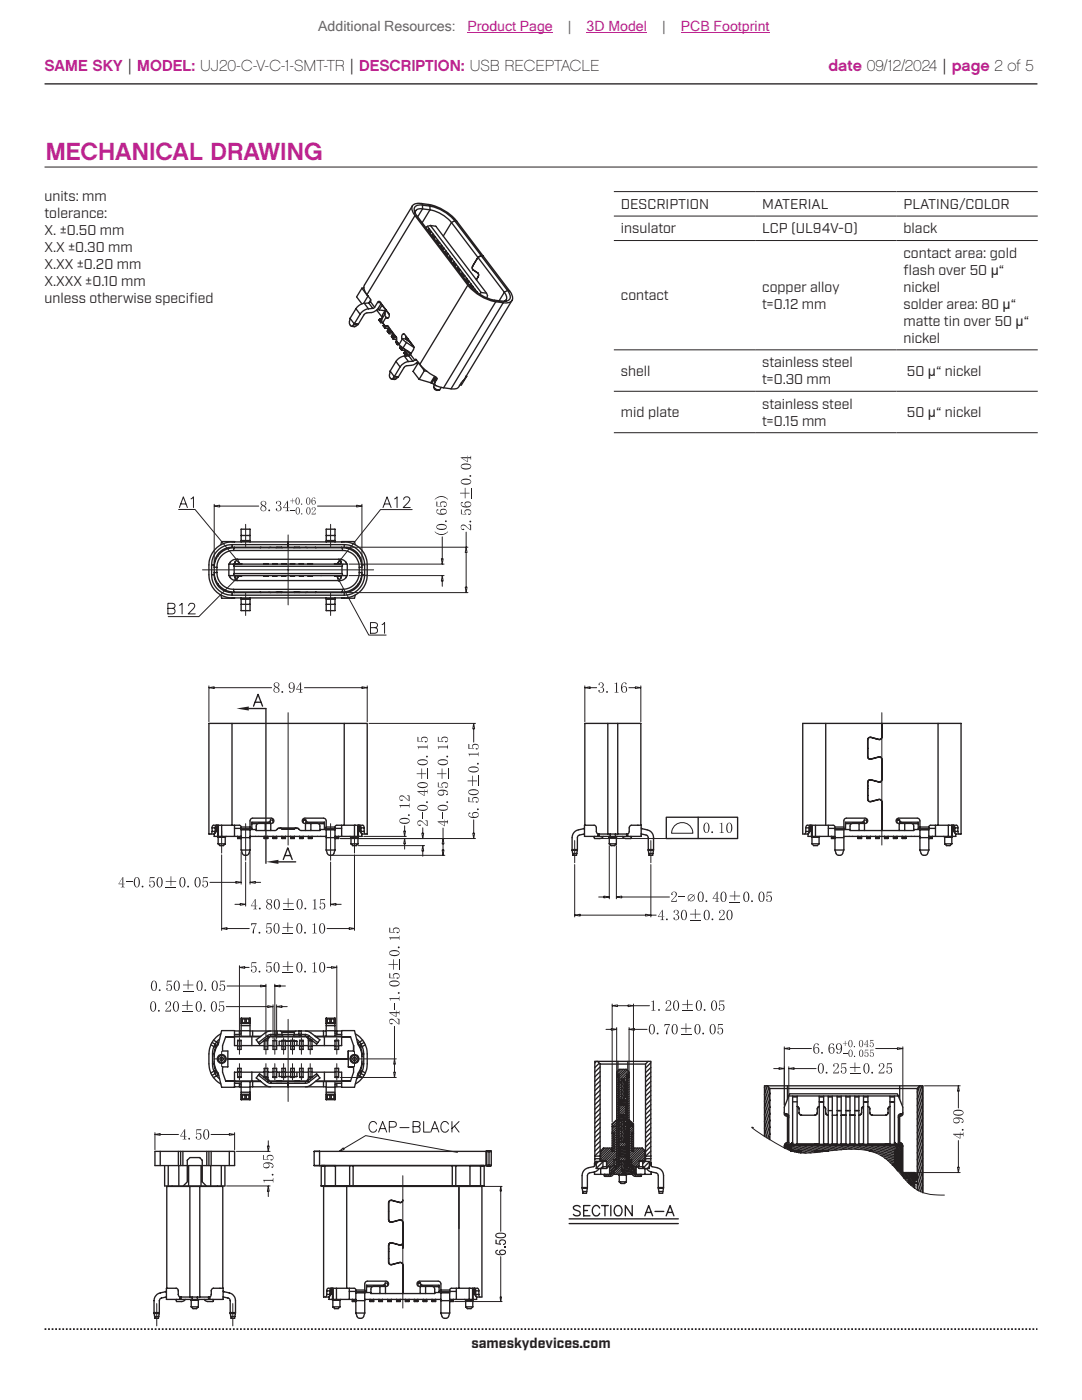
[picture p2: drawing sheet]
<svg xmlns="http://www.w3.org/2000/svg" width="216mm" height="279mm" viewBox="0 0 216 279" stroke-linecap="round" stroke-linejoin="round" font-family="sans-serif">
<defs><g id="words">
<text font-size="4.9" fill="#bd238f" x="9.1" y="31.9">MECHANICAL DRAWING</text>
<g font-size="3.2" fill="#bd238f">
<text x="8.9" y="14.3">SAME SKY | MODEL: UJ20-C-V-C-1-SMT-TR | DESCRIPTION: USB RECEPTACLE</text>
<text x="165.3" y="14.3">date 09/12/2024 | page 2 of 5</text>
</g>
<g font-size="2.8" fill="#63676b">
<text x="63.5" y="6.1">Additional Resources:</text>
<text x="113.3" y="6.1">|</text>
<text x="132.1" y="6.1">|</text>
</g>
<g font-size="2.8" fill="#bd238f">
<text x="93.3" y="6.1">Product Page</text>
<text x="117.1" y="6.1">3D Model</text>
<text x="135.8" y="6.1">PCB Footprint</text>
</g>
<g font-size="2.8" fill="#231f20">
<text x="8.9" y="40.2">units: mm</text>
<text x="123.9" y="41.7">DESCRIPTION</text>
<text x="152.1" y="41.7">MATERIAL</text>
<text x="180.3" y="41.7">PLATING/COLOR</text>
<text x="8.9" y="43.6">tolerance:</text>
<text x="8.9" y="47">X. ±0.50 mm</text>
<text x="123.9" y="46.6">insulator</text>
<text x="152.1" y="46.6">LCP (UL94V-0)</text>
<text x="180.3" y="46.6">black</text>
<text x="8.9" y="50.4">X.X ±0.30 mm</text>
<text x="8.9" y="53.8">X.XX ±0.20 mm</text>
<text x="180.3" y="51.5">contact area: gold</text>
<text x="8.9" y="57.1">X.XXX ±0.10 mm</text>
<text x="123.9" y="59.9">contact</text>
<text x="152.1" y="58.2">copper alloy</text>
<text x="180.3" y="54.9">f</text>
<text x="180.3" y="54.9">lash over 50 μ“</text>
<text x="180.3" y="58.2">nickel</text>
<text x="8.9" y="60.5">unless otherwise specif</text>
<text x="37.7" y="60.5">ied</text>
<text x="152.1" y="61.6">t=0.12 mm</text>
<text x="180.3" y="61.6">solder area: 80 μ“</text>
<text x="180.3" y="65">matte tin over 50 μ“</text>
<text x="180.3" y="68.4">nickel</text>
<text x="123.9" y="75">shell</text>
<text x="152.1" y="73.3">stainless steel</text>
<text x="152.1" y="76.7">t=0.30 mm</text>
<text x="181" y="75">50 μ“ nickel</text>
<text x="123.9" y="83.3">mid plate</text>
<text x="152.1" y="81.6">stainless steel</text>
<text x="181" y="83.3">50 μ“ nickel</text>
<text x="152.1" y="84.9">t=0.15 mm</text>
<text x="94.1" y="269">sameskydevices.com</text>
</g>
</g></defs>
<path d="M8.9 16.7h198.1" fill="none" stroke="#231f20" stroke-width=".26"/>
<path d="M8.9 265.3h198.1" fill="none" stroke="#231f20" stroke-width=".35" stroke-dasharray=".4 .4 .4 .4 .4 .4" stroke-dashoffset=".7" stroke-linecap="butt"/>
<path d="M8.9 33.3h198.1M122.5 38.2h84.6M122.5 43.1h84.6M122.5 48h84.6M122.5 69.8h84.6M122.5 78.1h84.6M122.5 86.4h84.6" fill="none" stroke="#231f20" stroke-width=".2"/>
<g fill="none" stroke="#231f20" stroke-width=".27">
<path d="M72.2 57.5l-1 1.8 1 1.3M72.2 57.5l1.2 1.6M72.6 57.3l-.1 .2M72.6 57.5h-.4M73.2 58.8l.7 1v.4M73.4 59.1h.1M73.4 59.1l-.8 1.5M74 59.8l-.4 .6zM82.3 41.1a1.77 1.77 0 0 1 1.8-.5 9.8 9.8 0 0 1 7 3.5l11 14.7a1.13 1.13 0 0 1 .1 1.1M82.3 41.1l-.1 .1a2.15 2.15 0 0 0 .6 1.8M82.3 41.1l-9.6 15.8a2.08 2.08 0 0 0 .5 1.9M82.8 43l-9.6 15.8"/>
<path d="M82.8 43l10.5 13.9M84.3 41.7a1.02 1.02 0 0 0-1.5 .7l.1 .2M84.3 41l-.1-.1a1.05 1.05 0 0 0-1.3 .3 1.05 1.05 0 0 0-.1 1.3l10.9 14.5M84.3 41.7l1.5 .2M84.3 40.9l1.5 .2M84.3 41.7l-1 1.6M84.3 41v.7M85.3 45.2l10.1 13.3M85.3 45.2l-.3 .2M85.5 45.8l-.1 .2M85.5 45.8l.4 .6M85.6 45.7l-.1 .1"/>
<path d="M85.8 41.9l-1.6 2.5M85.8 41.1a8.6 8.6 0 0 1 4.9 3M85.8 41.9a7.5 7.5 0 0 1 4.3 2.5M85.8 41.1v.8M85.9 45l1.1 .2 10.1 13.3 .2 .5-.2 .5M85.9 45l10.1 13.4M85.9 45l-.6 .2M85.9 46.4l-.1 .1M85.9 46.4l.2-.2-.3 .4M86.3 46.9l-.1 .2M86.3 46.9l.4 .5M86.5 46.8l-.2 .1"/>
<path d="M86.7 47.4l.2-.1-.2 .4M86.7 47.4l-.1 .2M87.2 48l-.1 .2M87.2 48l.3 .5M87.3 47.9l-.1 .1M87.5 48.5v.2M87.5 48.5l.2-.1-.2 .3M88 49.1l-.1 .1M88 49.1l.4 .6M88.1 49l-.1 .1M88.4 49.7l.2-.2-.3 .4M88.4 49.7l-.1 .1"/>
<path d="M88.8 50.2l-.1 .2M88.8 50.2l.4 .5M89 50.1l-.2 .1M89.2 50.7l.2-.1-.2 .3M89.2 50.7l-.1 .2M89.7 51.3l-.1 .2M89.7 51.3l.3 .5M89.8 51.2l-.1 .1M90 51.8l.2-.1-.2 .3M90 51.8v.2M90.1 44.4l10.5 13.9M90.1 44.4l-1.7 2.7"/>
<path d="M90.5 52.4l-.1 .2M90.5 52.4l.4 .5M90.7 52.3l-.2 .1M90.7 44.1l-.6 .3M90.7 44.1l5.3 6.9M90.9 52.9l.1-.1-.2 .3M90.9 52.9l-.1 .2M91.3 53.5l.4 .5M91.3 53.5l-.1 .2M91.5 53.4l-.2 .1M91.7 54l.2-.1-.2 .3M91.7 54l-.1 .2"/>
<path d="M92.1 54.6l.4 .5M92.1 54.6l-.1 .1M92.3 54.4l-.2 .2M92.5 55.1l.2-.1-.2 .3M92.5 55.1l-.1 .2M93 55.7l.4 .5M93 55.7l-.1 .2M93.1 55.6l-.1 .1M93.3 56.9a9.4 9.4 0 0 0 5.6 3.3M93.3 56.9l-9.5 15.8M93.4 56.2l.1-.1-.2 .3M93.4 56.2l-.1 .2"/>
<path d="M93.7 57a8.9 8.9 0 0 0 7 3.1 .98 .98 0 0 0 1-.5 .98 .98 0 0 0-.1-1.1l-.3-.5M93.8 56.8l.4 .5M93.8 56.8l-.1 .2M94 56.6l-.2 .2M94.2 57.3l-.1 .1M94.2 57.3l.2-.1-.2 .3M94.3 53.1l-.1 .3 .2 .5M94.3 53v.1M94.3 53.1h.1M94.3 53.1v.6l1.2 .9-.1 .6M94.4 53.9l.9 .6M94.4 53.9h.1"/>
<path d="M94.6 57.9h.1M94.8 57.7l-.2 .2M95.1 58.3l.1 .1M95.3 54.5l.2 .3-.1 .4M95.3 54.5h.1M95.4 55.2l-.3 .6M96 51h.4M96 51l.4 .1M96 51l5.3 7M96 51l-.6 .4-1.1 1.7M96 58.4l-.3 .3M96 58.4l1.1 .1"/>
<path d="M100.6 58.3l-1 1.7M100.6 58.3a1.1 1.1 0 0 1 .1 1.8h-.1M101.3 58l-.7 .3M102.2 59.9a1.72 1.72 0 0 1-1.8 .5M102.2 59.9l-9.6 15.9-.4 .4a1.94 1.94 0 0 1-2.2 1.4M69.9 63.5l-.2 1.1 .3 .5 .3-.1M69.9 63.5l.8 1.1M70.1 65.1h.9M70.3 65l.7 .1M70.6 64.7l-.3 .3M70.6 64.7l.8 .1M70.7 64.6l-.1 .1"/>
<path d="M70.7 64.6h.1M70.7 64.6l.8 .1M71 61.6l-1.1 1.9M71 61.6l.9 1.1M71.4 64.8l-.4 .3M71.5 64.7l-.1 .1M71.9 62.7l-1.2 1.9M72.7 60.5l-.8 .3-.9 .8M72.7 60.5l.8 1.1M73.5 61.6l-.8 .3-.8 .8M73.6 60.5l.8 1M73.6 60.5h-.9"/>
<path d="M73.9 60.2l-.3 .3M73.9 60.2l.9 1.1M74.4 61.5l-.9 .1M74.8 61.3l-.4 .2M75.1 61.9l.1 .1M75.2 61.9l1 1.4M75.3 60.4l.3-.2 .2 .1 1.9 2.4a.46 .46 0 0 1 0 .6 .46 .46 0 0 1-.6 .1M75.3 60.4h.7M75.3 60.4l-.5 .9M75.4 61.6l.3 .3M75.6 63.9l.4 .5M75.6 63.9l.3 .4"/>
<path d="M75.7 61.9l.5-1 1.5 1.9M75.7 61.9l1.1 .1M75.7 63.7l-.1 .2M75.7 63.7l.4 .4M75.9 63.6l-.2 .1M75.9 63.6l.3 .4M75.9 63.6l.3 .1M75.9 64.3l.1 .1M76 64.4h.4M76.1 60.6a2.74 2.74 0 0 1-3 1.9l-.4 .2-1.2 2M76.1 64.1l-.2 .2M76.1 63.8l.3 .6"/>
<path d="M76.2 64.1h-.1M76.4 64.4l.5 .7M76.4 65l.4 .5M76.4 65l.4 .4M76.6 64.8l-.2 .2M76.6 64.8l.3 .4M76.6 64.8h.1M76.8 62.1h.1M76.8 65.4v.1M76.8 62.7l.2 .6M76.8 62.7l-.7 1.1M76.8 65.5l.9 .1"/>
<path d="M76.9 65.2l-.1 .2M76.9 65.1l.1 .1M76.9 65.1h.6M77 61.9a3.3 3.3 0 0 0-.9 1.9M77 61.9l-.2 .8M77 61.9h.1M77 61.9l.1 .1M77 65.2h.5M77 65.2h-.1M77 63.3l-.6 1.1M77 63.3l.1 .1M77.1 65h.2l.2 .2"/>
<path d="M77.1 65l-.2 .1M77.1 65l.3 .1M77.1 63.4l.4 .1M77.3 66.1l.3 .5M77.3 66.1l.3 .4M77.4 65.9l-.1 .2M77.4 65.9l.3 .4M77.5 65.2l1.4 2M77.5 65.2l1.5 2M77.5 65.8l.3 .5M77.5 65.8l-.1 .1M77.5 65.8l.4 .1"/>
<path d="M77.6 66.5v.1M77.6 66.6l.9 .1M77.7 66.3l-.1 .2M77.8 66.3h-.1M77.8 66.3h.4M77.9 74.1l-.2 .7a.58 .58 0 0 0 .6 .8M77.9 74.1l.8 1.1M78.1 67.1l.4 .6M78.1 67.1l.3 .5M78.1 75.7h.8M78.2 67l-.1 .1M78.2 67l.4 .4"/>
<path d="M78.3 75.6l.6 .1M78.4 66.9l.3 .4M78.4 66.9l-.2 .1M78.4 66.9l.3 .1M78.4 67.6l.1 .1M78.5 67.7l.6 .1M78.6 67.4l-.2 .2M78.6 75.2l.8 .1M78.6 75.2l-.3 .4M78.7 67.3l-.1 .1M78.7 67.3l.4 .1M78.7 75.2h-.1"/>
<path d="M78.7 75.1v.1M78.7 75.1l.8 .1M78.9 67.2h.1M78.9 68.2l.4 .6M78.9 68.2l.4 .5M79 67.2l.2 1 .4 .5M79 67.2h-.1M79 72.1l-1.1 2M79 72.1l.8 1.1M79.1 68.1l.3 .4M79.1 68.1l-.2 .1M79.1 68v.1"/>
<path d="M79.3 68.7v.1M79.3 68.8h.4M79.4 68.5l-.1 .2M79.4 75.3l-.5 .4M79.4 68.5h.1M79.5 75.2l-.1 .1M79.6 68.7l.8 .7M79.8 69.3l.3 .6M79.8 69.3l.3 .5M79.8 73.2l-1.1 1.9M79.9 69.2l.3 .4M79.9 69.2l-.1 .1"/>
<path d="M80 69.1l-.1 .1M80 69.2l.3 .3M80.1 69.8v.1M80.1 69.9l1.1 .1M80.2 69.6l-.1 .2M80.2 67.6v-.1a.53 .53 0 0 1-.1-.6 .53 .53 0 0 1 .5-.3l1.9 2.5v.6l-.6 1M80.2 67.6h.1M80.2 67.6l.8 .1M80.3 67.6l.8 .7M80.3 67.6l-.7 1.1M80.3 69.5l.3 .1M80.3 69.5l-.1 .1"/>
<path d="M80.4 69.4l1.6 1.1M80.6 70.4l.4 .6M80.6 70.4l.3 .5M80.7 71.1l-.8 .2-.9 .8M80.7 71.1l.8 1.1M80.7 70.3l.4 .4M80.7 70.3l-.1 .1M80.8 70.2l.7 .1M80.8 70.2l.4 .4M80.8 70.2l-.1 .1M80.9 70.9l.1 .1M81 71h.3"/>
<path d="M81 67.1v.6M81 67.7l.9 .6M81.1 70.7l-.2 .2M81.1 68.3l1.5 1M81.1 68.3l-.7 1.1M81.1 67.2l-.1 .3zM81.2 70.6l.7 .1M81.2 70.6l-.1 .1M81.3 67.9l.1-.2 1.2 1.6M81.3 67.5l-.1 .3zM81.4 70.1l.5 .7M81.5 72.2l-.8 .2-.9 .8"/>
<path d="M81.5 71l-.8 .1M81.5 71l.9 1.1M81.9 70.7l-.4 .3M81.9 70.7l.8 1.1M82.4 72.1l-.9 .1M82.6 69.3h.1M82.7 71.8h.4M82.7 71.8l.3-.1 .8 1M82.7 71.8l-.3 .3M83.1 72.5h.1M83.1 72.4l.2 .2M83.4 72.2l-.9 .6-1.7 .3-1.3 2.1"/>
<path d="M83.5 72.4h.1M83.5 72.4l-1.1 1.7 1.2 1.6M83.5 72.4l1.2 1.6M83.6 75.7l2.3 .7M83.8 72.7a12.1 12.1 0 0 0 3.3 2.7v.4M84.7 74l.5 .1M84.7 74l-1.1 1.7M85.9 76.4l.3 .1M86.2 76.5l.5 .2-.2 .5M86.5 77.2l.4 .4 .7 .3M86.5 77.2l.4 .6 .7 .1M86.7 76.7h.1"/>
<path d="M86.7 76.6l.2 .3 1.6 .5M86.7 75.1l-.8 1.3M86.7 76v.6M86.7 76l.1 .4M86.8 76.4l-.1 .2M86.9 75.2l-.7 1.3M87.1 75.5v.3M87.1 75.5l-.4 .5M87.1 75.8l-.3 .6M87.1 75.4v.1M88 77.3l-.4 .6M88.5 77.4l1.5 .2"/>
<path d="M93 75.1h.1M93 75l.1 .1M93.1 75.1l-1 1.7-.3 .1M98.9 60.2l1.5 .2M98.9 60.2l-10.4 17.2M100.4 60.4l-10.4 17.2M42.2 112.7v2M42.2 114.7h.5M42.2 112.7h.5M42.2 114.7a4.1 4.1 0 0 0 4.1 4.1M42.7 112.7v2M42.7 114.7a3.6 3.6 0 0 0 3.6 3.6"/>
<path d="M43.1 109.5a4.6 4.6 0 0 1 3.2-1.3h22.4a4.6 4.6 0 0 1 4.6 4.5 6.7 6.7 0 0 1-.9 4.7 4.7 4.7 0 0 1-3.7 1.9h-22.4a4.6 4.6 0 0 1-4.6-4.6 6.4 6.4 0 0 1 .9-4.7zM43.3 114.3h-.6a3.9 3.9 0 0 0 3.9 3.9M43.3 113.2v1.1M43.3 114.3a3.3 3.3 0 0 0 3.3 3.3M43.5 116.5l.1 .6M43.6 110.4l-.1 .6M44.1 118.7l.1 .7 2.6-.1M45.7 112.6h23.6v2.3h-23.6zM45.7 114.9a1.42 1.42 0 0 0 1.4 1h20.8a1.4 1.4 0 0 0 1.3-1M45.7 112.6a1.44 1.44 0 0 1 1.4-1h20.8a1.42 1.42 0 0 1 1.3 1M45.9 114.9l.1 .4M46 112.1l-.1 .5"/>
<path d="M46.3 108.7v.5M46.3 118.3v.5M46.3 118.8h22.4M46.3 118.3h22.4M46.3 109.2h22.4M46.3 108.7h22.4M46.3 108.7a4.1 4.1 0 0 0-4.1 4M46.3 109.2a3.5 3.5 0 0 0-3.6 3.5M46.6 112.6l.1 .4M46.6 109.3v.6M46.6 117.6v.6M46.6 118.2h21.7"/>
<path d="M46.6 117.6h21.7M46.6 109.9h21.7M46.6 109.3h21.7M46.6 109.3a3.9 3.9 0 0 0-3.9 3.9h.6M46.6 109.9a3.4 3.4 0 0 0-3.3 3.3M46.7 113v1.5M46.7 114.5l-.1 .4M46.7 114.5h21.5M46.7 113h21.5M46.8 108.2l-2.6-.1-.1 .6M46.8 109.2v.1M46.8 118.2v.1"/>
<path d="M46.9 115.2v.1zM46.9 112.2v.1zM46.9 112.2l.5-.6zM46.9 115.3l.5 .6zM46.9 112.3l.2 .3zM47.1 114.9l-.2 .3zM47.3 112.6h.9M47.3 114.9h.9M48.1 108.2v-2.6h1.8v2.6M48.1 119.3v2.6h1.8v-2.6M48.1 107.9h1.8M48.1 106.9h1.8"/>
<path d="M48.1 119.6h1.8M51.9 118.2l.2 .1M52.1 109.2l-.2 .1M52.6 112.6h.9M52.6 114.9h.9M53.6 118.2l.4 .1M54 109.2l-.4 .1M54.4 112.6h.8M54.4 114.9h.8M55.1 118.2h.1M55.2 118.2h1M55.2 109.3h1"/>
<path d="M55.2 109.3h-.1M55.2 118.2l.1 .1M55.3 109.2l-.1 .1M56.2 109.2l.1 .1M56.2 112.6h.8M56.2 114.9h.8M56.2 109.2v.1M56.2 118.2v.1M56.3 118.2h-.1M57.5 108.2v1M58 112.6h.8M58 114.9h.8"/>
<path d="M58.6 118.2l.2 .1M58.8 109.3h-.2M58.8 118.2h.9M58.8 109.3h.9M58.8 109.2v.1M59.7 109.2v.1M59.7 112.6h.8M59.7 114.9h.8M59.7 118.2v.1M59.7 109.3h.2M59.9 118.2h-.2M61 109.2l.3 .1"/>
<path d="M61.3 118.2l-.3 .1M61.5 114.9h.8M61.5 112.6h.8M62.9 109.2l.1 .1M63 118.2l-.1 .1M65.1 108.2v-2.6h1.7v2.6M65.1 119.3v2.6h1.7v-2.6M65.1 119.6h1.7M65.1 107.9h1.7M65.1 106.9h1.7M66.8 114.9h.9M66.8 112.6h.9"/>
<path d="M67.6 111.6l.5 .6zM67.9 114.9l.2 .3zM68.1 112.3l-.2 .3zM68.1 115.3l-.5 .6zM68.1 115.2v.1zM68.1 112.2v.1zM68.2 108.2l2.5-.1 .2 .6M68.2 109.2v.1M68.2 118.2v.1M68.2 113v1.5M68.2 114.5l.2 .4M68.3 109.3v.6"/>
<path d="M68.3 117.6v.6M68.3 109.3a3.9 3.9 0 0 1 3.9 3.9h-.5M68.3 109.9a3.3 3.3 0 0 1 3.4 3.3M68.4 112.6l-.2 .4M68.7 108.7v.5M68.7 118.3v.5M68.7 108.7a4.1 4.1 0 0 1 4.1 4M68.7 109.2a3.5 3.5 0 0 1 3.5 3.5M69 112.1l.1 .5M69.1 114.9l-.1 .4M70.9 118.7l-.2 .7-2.5-.1M71.3 110.4l.2 .6"/>
<path d="M71.5 116.5l-.2 .6M71.7 113.2v1.1M71.7 114.3h.5a3.9 3.9 0 0 1-3.9 3.9M71.7 114.3a3.3 3.3 0 0 1-3.4 3.3M72.2 114.7h.6M72.2 112.7h.6M72.2 114.7a3.5 3.5 0 0 1-3.5 3.6M72.2 112.7v2M72.8 112.7v2M72.8 114.7a4.1 4.1 0 0 1-4.1 4.1M48.1 120.6h1.8M65.1 120.6h1.7"/>
<path d="M46.3 144.4v20.3M50.6 140.9l.9-2.3 .9 2.3M50.9 140.1h1.2M53.1 141.4v30.9M68.7 144.4v20.3M121.3 144.4v22M123.3 144.4v22M164.8 144.4v20.3M173.1 159.5l.2 .3 .3 .2 1.9-.5 .4 .4 .1 5.9M173.1 151l.2 .4 .3 .1 1.9-.4 .4 .3 .1 4.2-.2 .3-.4 .1M173.2 158.7h.1M173.1 157.4h.1"/>
<path d="M173.2 149.3h.1M173.1 156.8h.1M173.1 156h.1M173.2 159.5l.1 .3 .3 .2 1.9-.5 .5 .4v5.9M173.2 151l.2 .5h.4M173.7 147.1v.1M173.7 151.5h.1M173.7 155.6h.1M173.8 155.7h-.4l-.2 .4v3.4M173.8 147.2h-.4l-.2 .4v3.4M173.8 151.5l1.6-.5 .3 .1 .3 .3v4.4l-.3 .2-.3 .1M173.8 155.7l1.6 .4"/>
<path d="M174.7 147.4h.1M174.7 151.2v.1M174.7 155.9h.1M175.2 156h.2M175.4 156l-1.8-.4-.3 .2-.2 .3M175.5 147.6h.1M175.5 151v.1M175.8 156h.1M176 144.4v2.7l-.2 .3-.4 .2-1.8-.5-.3 .2-.2 .4M176 146.4h.1M176 146h.1M176 144.9h.1"/>
<path d="M176 144.4v2.7l-.2 .4-.4 .1-1.6-.4M187.2 144.4v20.3M42.3 165.9l-.2 .5M42.3 165.2v.7M42.3 165.9h.8M42.3 165.2h.8M42.7 166.4v.5h5.4M42.8 166.4h-1.1v-22h31.6v22h-1.2M43 166.1l-.1 .1M43.1 165.2v.7M43.1 165.9l-.3 .5M43.1 165.3h.2"/>
<path d="M43.1 164.7v.5M43.2 164.7l-.3 .3-.1 1.4M43.3 164.7v1.1h-.2M43.3 166.9l.2 .2M43.5 164.7v2.2M43.5 167.1v1.3M43.5 168.4l.4 .4h.7l.3-.4M43.5 168.4h1.4M43.5 167.1h1.4M43.6 164.7v2.2M44.2 164.7v2.2M44.9 167.1v1.3"/>
<path d="M45.1 166.9l-.2 .2M46.8 164.7v2.2M46.8 165.3h1.3M47.4 166.9v.4h.7M47.4 167.2h.7M47.4 167h.7M48.1 165.1v4.5l.3 .7a.75 .75 0 0 0 1.3 0l.2-.7v-5.8a.54 .54 0 0 1 .5-.5h3.7a.53 .53 0 0 1 .6 .5 .53 .53 0 0 1-.6 .5l-2.7 .1-.3 .4v1h3.8l.4-.3a.55 .55 0 0 1 1 0h2.4a.58 .58 0 0 1 .6-.3 .58 .58 0 0 1 .5 .4l.3 .2h3.7v-1l-.3-.4-2.7-.1a.53 .53 0 0 1-.5-.5 .53 .53 0 0 1 .5-.5h3.8a.54 .54 0 0 1 .5 .5v5.8l.2 .7a.75 .75 0 0 0 1.3 0l.2-.7v-4.5M48.1 167.2h1.8M48.1 165.6h1.8M48.1 165.4h1.8M48.1 165.1h1.8M48.1 165.1l-.3-.4h-5.2l-.3 .5"/>
<path d="M48.1 169.6h1.8M49.9 165.5h1.2zM49.9 166.9h15.2M50.3 164.4h1.1M52.7 166.9v.4h.7v-.4M52.7 167.2h.7M52.7 167h.7M52.9 164.3v1.5M53.8 164.1h-3.5v1.2h-.4M53.8 164.1v.2M53.8 164.1l-1 .2M53.9 163.7v.6z"/>
<path d="M53.9 163.7h.6zM54 164.3v1.5M54.5 163.7v.5zM54.5 166.9v.4h.7v-.4M54.5 167.2h.7M54.5 167h.7M55.5 165.3h.6M55.9 165.2h3.2M56.3 166.9v.4h.7v-.4M56.3 167.2h.7M56.3 167h.7M58 166.9v.4h.7v-.4"/>
<path d="M58 167.2h.7M58 167h.7M58.9 165.3h.6M59.8 167.2h.7M59.8 166.9v.4h.7v-.4M59.8 167h.7M60.5 163.7v.5zM60.5 163.7h.5M61 164.3v1.5M61 163.7v.6zM61.2 164.1h3.5v1.2h.4M61.2 164.1l.9 .2"/>
<path d="M61.2 164.1v.2M61.5 166.9v.4h.8v-.4M61.5 167.2h.8M61.5 167h.8M62 164.3v1.5M63.6 164.4h1.1M63.8 165.5h1.3zM65.1 169.6h1.7M65.1 167.2h1.7M65.1 165.6h1.7M65.1 165.4h1.7M65.1 165.1h1.7"/>
<path d="M66.8 167.2h.8M66.8 167h.8M66.8 165.3h1.4M66.8 165.1l.4-.4h5.2l.3 .5M67.6 166.9v.4h-.8M68.2 164.7v2.2M69.9 166.9l.1 .2M70 168.4l.4 .4h.7l.3-.4M70 168.4h1.4M70 167.1h1.4M70 167.1v1.3M70.7 164.7v2.2"/>
<path d="M71.4 164.7v2.2M71.4 167.1v1.3M71.5 164.7v2.2M71.6 166.9l-.2 .2M71.7 164.7v1.1h.2M71.7 165.3h.2M71.7 164.7l.3 .2 .1 1.5M71.8 164.7l.1 .5M71.9 165.9h.8M71.9 165.2h.8M71.9 165.2v.7M71.9 165.9l.2 .5"/>
<path d="M72.2 166.4v.5h-5.4M72.7 165.2v.7M72.7 165.9l.2 .5M114.2 169.7h1M114.2 169.6h1M114.3 170.3h.8M116.6 164.7h2.1l.3 .4 .1 1.1 .3 .2h5.8l.4-.4a1.32 1.32 0 0 1 .2-1.3h2.1v2.2h-11.3zM116.6 165.3l-.2 .1a2.29 2.29 0 0 0-2.1 1.1 7.8 7.8 0 0 0 0 4.2h.7l.2-1.1 .1-2.7 .3-.2 1-.3M116.7 164.7v-20.3h11.2v20.3M118.7 166.9l-.1 .3a1.84 1.84 0 0 0 1.6-.1l.2-.2M119.3 166.4v.5M119.5 166.4v.5"/>
<path d="M121.4 166.9l.2 .2M121.6 168.4l.3 .4h.7l.4-.4M121.6 168.4h1.4M121.6 167.1h1.4M121.6 167.1v1.3M121.8 166.4v.5M122.8 166.4v.5M123 167.1v1.3M123.2 166.9l-.2 .2M125 166.4v.5M125.3 166.4v.5M125.9 166.9l.1 .3a1.8 1.8 0 0 1-1.7-.1l-.1-.2"/>
<path d="M127.9 165.3l.2 .1a2.37 2.37 0 0 1 2.2 1.1 7.9 7.9 0 0 1-.1 4.2h-.7l-.2-3.8-.4-.2-1-.3M129.4 169.7h1M129.4 169.6h1M129.5 170.3h.8M160.8 165.2v.7M160.8 165.9l-.2 .5M160.8 165.9h.8M160.8 165.2h.8M161.2 166.4v.5h5.4M161.3 166.4h-1.1v-22h31.6v22h-1.2M161.6 165.9l-.3 .5M161.6 165.2v.7"/>
<path d="M161.6 165.3h.2M161.6 164.7v.5M161.7 164.7l-.2 .2-.2 1.5M161.8 164.7v1.1h-.2M161.8 166.9l.2 .2M161.9 164.7v2.2M162 168.4l.4 .4h.7l.3-.4M162 167.1v1.3M162 168.4h1.4M162 167.1h1.4M162 164.7v2.2M162.7 164.7v2.2"/>
<path d="M163.4 167.1v1.3M163.6 166.9l-.2 .2M165.3 164.7v2.2M165.3 165.3h1.3M165.9 166.9v.4h.7M165.9 167.2h.7M165.9 167h.7M166.6 165.1l-.4-.4h-5.1l-.3 .5M166.6 169.6h1.8M166.6 167.2h1.8M166.6 165.6h1.8M166.6 165.4h1.8"/>
<path d="M166.6 165.1h1.8M168.4 165.5h1.2zM168.4 166.9h15.2M168.7 164.4h1.2M171.2 166.9v.4h.7v-.4M171.2 167.2h.7M171.2 167h.7M171.4 164.3v1.5M172.3 164.1v.2M172.3 164.1h-3.6v1.2h-.3M172.3 164.1l-1 .2M172.4 163.7v.6z"/>
<path d="M172.4 163.7h.5zM172.5 164.3v1.5M172.9 163.7v.5zM173 166.9v.4h.7v-.4M173 167.2h.7M173 167h.7M174.7 167.2h.7M174.7 166.9v.4h.7v-.4M174.7 167h.7M176 164.6h.1M176 163.2h.1M176 165.3h.1"/>
<path d="M176 162.2h.1M176 161.7h.1M176.5 167.2h.7M176.5 166.9v.4h.7v-.4M176.5 167h.7M178.3 167.2h.7M178.3 166.9v.4h.7v-.4M178.3 167h.7M179 163.7v.5zM179 163.7h.5M179.4 164.3v1.5M179.5 163.7v.6z"/>
<path d="M179.7 164.1h3.5v1.2h.4M179.7 164.1l.9 .2M179.7 164.1v.2M180 167.2h.7M180 166.9v.4h.7v-.4M180 167h.7M180.5 164.3v1.5M182.1 164.4h1.1M182.3 165.5h1.3zM183.6 167.2h1.7M183.6 165.6h1.7M183.6 165.4h1.7"/>
<path d="M183.6 165.1h1.7M183.6 169.6h1.7M185.3 165.1l.4-.4h5.2l.2 .5M185.3 165.1v4.5l-.2 .7a.74 .74 0 0 1-1.3 0l-.2-.7v-5.8a.54 .54 0 0 0-.6-.5h-3.7a.53 .53 0 0 0-.5 .5 .53 .53 0 0 0 .5 .5l2.7 .1 .3 .4v1h-12.7v-1l.3-.4 2.7-.1a.53 .53 0 0 0 .6-.5 .53 .53 0 0 0-.6-.5h-3.7a.5 .5 0 0 0-.5 .5v5.8l-.3 .7a.75 .75 0 0 1-1.3 0l-.2-.7v-4.5M185.3 167.2h.7M185.3 167h.7M185.3 165.3h1.4M186 166.9v.4h-.7M186.7 164.7v2.2M188.3 166.9l.2 .2M188.5 168.4h1.4M188.5 168.4l.4 .4h.7l.3-.4"/>
<path d="M188.5 167.1h1.4M188.5 167.1v1.3M189.2 164.7v2.2M189.9 164.7v2.2M189.9 167.1v1.3M190 164.7v2.2M190.1 166.9l-.2 .2M190.2 164.7v1.1h.2M190.2 165.3h.2M190.2 164.7l.3 .2 .1 1.5M190.3 164.7l.1 .5M190.4 165.9l.2 .5"/>
<path d="M190.4 165.9h.7M190.4 165.2h.7M190.4 165.2v.7M190.7 166.4v.5h-5.4M191.1 165.9l.3 .5M191.1 165.2v.7M42.1 208.5l.6 .4M42.3 208l.6 .4M42.4 212.3h.3M42.4 210.3h.3M42.4 212.3l.3 1.5M42.4 210.3v2"/>
<path d="M42.6 207.6l.6 .4M42.7 213.8l-.6 .3M42.7 208.9l.3 .1M42.7 208.9l-.3 1.4M42.7 213.8l.2 .4M42.7 211.9a4.1 4.1 0 0 0 .9 2.4l.6 2.7h2.6v-3h.6M42.7 212.3l.1 .5a3.5 3.5 0 0 0 .8 1.9M42.7 210.3v2M42.9 208.4l.2 .5M42.9 214.2l-.6 .4M42.9 214.2l.3 .5M42.9 208.4l-.2 .5"/>
<path d="M43 213.6l-.3 .2M43.1 213.8l-.2 .4M43.2 208l.3 .2M43.2 214.7l-.6 .4M43.2 214.7l.6 .6M43.2 208l-.3 .4M43.5 214.5l-.3 .2M43.6 208l-.5 .9-.4 1.4M43.8 207.3l-.6 .7M44 211.1l.2-.1 .3 .1v.4l-.3 .2-.2-.1zM44.1 206.3a4.6 4.6 0 0 0-2.4 4 6.1 6.1 0 0 0 .9 4.8l1.5 1.2M44.4 208.7v1.1z"/>
<path d="M44.4 212.9v1.1zM44.4 214l.6 1.8zM44.4 212.9h1.1zM44.4 209.8h1.1zM45 206.9l-.6 1.8zM45.5 209.8v1.5zM45.5 211.4v1.5zM45.5 211.4h24zM45.5 211.3h24zM46.8 215.8h-1.8h6.9M46.8 216.9h1.3M46.8 216.2h1"/>
<path d="M46.8 215.8h5.3M46.8 206.9h-1.8h6.9M46.8 206.8h5.3M46.8 206.4h1M46.8 205.7h1.3M47.4 207.6h.7v1.8h-.7zM47.4 213.2h.7v1.8h-.7zM47.4 214.9h.7M47.4 213.9h.7M47.4 208.7h-.6v-3h-2.6l-.7 2.9a3.9 3.9 0 0 0-.8 2.2M47.4 208.8h.7M47.4 207.7h.7"/>
<path d="M47.8 205.7v.7M47.8 216.2v.7M47.8 216.2l.3 .4M48.1 215.8v3.7M48.1 219.5h1.8M48.1 218h1.8M48.1 217h1.8M48.1 214h4.6M48.1 208.7h4.6M48.1 205.7h1.8M48.1 204.7h1.8M48.1 206.1v.2l-.3 .1"/>
<path d="M48.1 218.4h.1M48.1 218.4h1.8M48.1 203.2h1.8M48.2 219.4l-.1 .1M48.2 203.2l-.1 3.6M48.2 218.4l.2 .1M48.2 203.2l.2 .1M48.4 203.3v.9l-.3 .1h1.8l-.2-.1M48.4 218.5v.8M48.4 219.3l-.2 .1M48.4 203.3l.5 .1M48.4 218.5l.5 .1"/>
<path d="M48.9 203.4v.7M48.9 218.6v.7M48.9 219.3h.3M48.9 218.6h.3M48.9 204.1h.3M48.9 204.1l-.5 .1M48.9 219.3h-.5M48.9 203.4h.3M49.1 219.3h.6M49.1 204.1l.6 .1M49.2 203.4v.7M49.2 218.6v.7"/>
<path d="M49.7 219.3l.2 .1M49.7 203.3v.9M49.7 218.5v.8M49.7 203.3l-.6 .1M49.7 218.5l-.6 .1M49.9 203.2v3.6M49.9 203.2l-.2 .1M49.9 218.4l-.2 .1M49.9 219.4v.1M49.9 218.4h.1M49.9 215.8v3.7M49.9 216.9h15.2"/>
<path d="M49.9 205.7h15.2M50.3 206.9v1.8M50.3 214v1.8M50.4 205.7v1.1M50.4 215.8v1.1M51.6 214.6l1.8 1.4M52.7 215l-.9-.7-.7 .8 1.8 1.4 1.1 .4M52.7 207.6h.7v1.8h-.7zM52.7 213.2h.7v1.8h-.7zM52.7 214.9h.7M52.7 213.9h.7M52.7 208.8h.7"/>
<path d="M52.7 207.7h.7M52.7 215l.9 .7M53.4 215l.4 .8M53.4 206.7l-1.8 1.4M53.4 206.7l.2 .3M53.4 216l.6 .2M53.4 214h1.1M53.4 208.7h1.1M53.6 215.7l-.2 .3M53.6 215.7l.4 .1M53.6 215.8h7.7M53.6 206.9h7.7"/>
<path d="M53.8 206.9l-.4 .7M54 206.4v.4M54 215.8v.4M54 216.2h7M54 215.8h7M54 206.8h7M54 206.4h7M54 205.7l-1.1 .4-1.8 1.4 .7 .9 1.8-1.4M54 206.4l-.6 .3M54 206.8l-.4 .2M54.5 207.6h.7v1.8h-.7zM54.5 213.2h.7v1.8h-.7z"/>
<path d="M54.5 214.9h.7M54.5 213.9h.7M54.5 208.8h.7M54.5 207.7h.7M54.9 205.7v1.1M55.1 215.8h.1M55.2 214h1.1M55.2 208.7h1.1M55.2 215.8h1M55.2 206.9h1M55.2 215.8h.1M55.2 206.9h-.1"/>
<path d="M55.3 206.8l-.1 .1M55.3 205.7v.7l-.3 .4M55.7 214.9h.6zM55.7 214v.9zM55.7 207.8v.9zM55.7 207.8h.6zM55.9 205.7l.4 .3M56.2 206.8v.1M56.2 215.8h.1M56.2 206.9h.1M56.3 206l.1 .8M56.3 207.6h.7v1.8h-.7z"/>
<path d="M56.3 213.2h.7v1.8h-.7zM56.3 214.9h.7M56.3 213.9h.7M56.3 208.8h.7M56.3 207.7h.7M56.3 206h2.4M56.3 215.8h-.1M57 214.9h1M57 214h1M57 208.7h1M57 207.8h1M57.5 215.8v1.1"/>
<path d="M58 207.6h.7v1.8h-.7zM58 213.2h.7v1.8h-.7zM58 214.9h.7M58 213.9h.7M58 208.8h.7M58 207.7h.7M58.6 215.8h.2M58.7 214.9h.5M58.7 214h1.1M58.7 206l-.2 .8M58.7 208.7h1.1M58.7 207.8h.5"/>
<path d="M58.8 215.8h.1M58.8 215.8h.9M58.8 206.9h.9M58.8 206.8l-.2 .1M59.1 205.7l-.4 .3M59.2 214v.9zM59.2 207.8v.9zM59.6 205.7v.7l.4 .4M59.7 206.8v.1M59.7 215.8h.1M59.7 206.9h.2M59.8 214.9h.7"/>
<path d="M59.8 213.9h.7M59.8 207.6h.7v1.8h-.7zM59.8 213.2h.7v1.8h-.7zM59.8 208.8h.7M59.8 207.7h.7M59.9 215.8h-.2M60.1 205.7v1.1M60.5 214h1M60.5 208.7h1M61 205.7l1 .4 1.8 1.4-.6 .9-.9-.8M61 206.4l.6 .3M61 206.8l.4 .2"/>
<path d="M61 206.4v.4M61 215.8v.4M61.2 206.9l.4 .7M61.4 215.7l.2 .3M61.4 207l.8 .6M61.4 215.7l-.4 .1M61.5 214.9h.8M61.5 213.9h.8M61.5 207.6h.8v1.8h-.8zM61.5 213.2h.8v1.8h-.8zM61.5 208.8h.8M61.5 207.7h.8"/>
<path d="M61.6 216l-.6 .2M61.6 206.7l-.2 .3M61.6 206.7l1.8 1.4M61.6 215l-.4 .8M62.2 215l-.8 .7M62.3 214h4.5M62.3 215l.9-.7 .6 .8-1.8 1.4-1 .4M62.3 208.7h4.5M62.9 215.8h5.3M62.9 206.8h5.3M63 215.8h6.9h-1.7M63 206.9h6.9"/>
<path d="M63.4 214.6l-1.8 1.4M64.6 205.7v1.1M64.6 215.8v1.1M64.7 206.9v1.8M64.7 214v1.8M65.1 219.5h1.7M65.1 218.4h1.7M65.1 218h1.7M65.1 217h1.7M65.1 215.8v3.7M65.1 205.7h1.7M65.1 204.7h1.7"/>
<path d="M65.1 203.2h1.7M65.1 218.4h.1M65.1 219.4v.1M65.1 218.4l.2 .1M65.1 203.2v3.6M65.1 203.2l.2 .1M65.3 203.3v.9M65.3 218.5v.8M65.3 219.3l-.2 .1M65.3 203.3l.5 .1M65.3 218.5l.5 .1M65.8 219.3h.3"/>
<path d="M65.8 218.6h.3M65.8 204.1h.3M65.8 203.4v.7M65.8 218.6v.7M65.8 203.4h.3M65.8 204.1l-.5 .1M65.8 219.3h-.5M66.1 203.4v.7M66.1 218.6v.7M66.1 204.1l.5 .1M66.1 219.3h.5M66.6 203.3l-.5 .1"/>
<path d="M66.6 218.5l-.5 .1M66.6 219.3l.2 .1M66.6 204.2l.2 .1h-1.7l.2-.1M66.6 203.3v.9M66.6 218.5v.8M66.8 203.2l-.2 .1M66.8 203.2v3.6M66.8 218.4l-.2 .1M66.8 219.4v.1M66.8 216.9h1.4M66.8 214.9h.8M66.8 213.9h.8"/>
<path d="M66.8 207.6h.8v1.8h-.8zM66.8 213.2h.8v1.8h-.8zM66.8 215.8v3.7M66.8 208.8h.8M66.8 207.7h.8M66.8 205.7h1.4M66.8 206.1l.4 .3M66.8 218.4h.1M67.2 216.2l-.4 .4M67.2 216.2h1M67.2 206.4h1M67.2 205.7v.7"/>
<path d="M67.2 216.2v.7M67.6 208.7h.6v-3h2.5l.8 2.9a4.1 4.1 0 0 1 .7 2.2M69.5 212.9h1.1M69.5 209.8h1.1zM69.5 211.4v1.5zM69.5 209.8v1.5M69.9 206.9l.7 1.8zM70.6 212.9v1.1zM70.6 214l-.7 1.8zM70.6 208.7v1.1M70.9 206.3a4.6 4.6 0 0 1 2.4 4 6.7 6.7 0 0 1-.7 4.4 4.9 4.9 0 0 1-1.7 1.6M71.2 207.3l.5 .7"/>
<path d="M71.3 208l.6 .9 .3 1.4M71.5 214.5l.2 .2M71.7 214.7l.7 .4M71.7 208l-.2 .2M71.7 214.7l-.5 .6M71.7 208l.3 .4M71.9 213.8l.1 .4M71.9 213.6l.4 .2M72 214.2l-.3 .5M72 208.4l.3 .5M72 214.2l.7 .4M72 208.4l-.1 .5"/>
<path d="M72.2 211.9a4.3 4.3 0 0 1-.8 2.4l-.7 2.7h-2.5v-3h-.6M72.2 212.3v.5a3.5 3.5 0 0 1-.9 1.9M72.2 210.3v2M72.2 212.3h.4M72.2 210.3h.4M72.3 213.8l-.3 .4M72.3 208.9l-.4 .1M72.3 213.8l.6 .3M72.3 208.9l.3 1.4M72.4 207.6l-.7 .4M72.6 210.3v2M72.6 212.3l-.3 1.5"/>
<path d="M72.7 208l-.7 .4M72.9 208.5l-.6 .4M119 211.8l-.3 .3M119.2 211.8l.5 .6M119.6 212.2l-.9 .9M119.7 212.4h9.1M119.7 212.9l-1 1.1M119.7 213.9l-1 1M119.7 214.8l-1 1M119.7 215.7l-1 1.1M119.7 216.6l-1 1.1M119.7 217.6l-1 1"/>
<path d="M119.7 218.5l-1 1.1M119.7 219.4l-1 1.1M119.7 212.4v19.4M123.2 214.6l-.1 .1M123.2 214.4v.3zM123.2 214.4h.3zM123.2 214.7l-.1 .3zM123.3 211.8v1.9M123.5 214.4v18.2v-.2M123.5 214.4v18M123.5 214.4l-.3 .3M123.5 214.8l-.4 .5"/>
<path d="M123.5 215.3l-.4 .4M123.5 215.7l-.4 .5M123.5 216.2l-.4 .4M123.5 216.6l-.4 .4M123.5 217.1l-.4 .4M123.5 217.5l-.4 .4M123.5 217.9l-.4 .5M123.5 218.4l-.4 .4M123.5 218.8l-.4 .4M123.5 219.3l-.4 .4M123.5 219.7l-.4 .4M123.5 215.9h.5z"/>
<path d="M123.5 219.5l.1-.1zM123.6 219.8v.5zM123.6 219.9l1.5 .4M123.6 219.8l.2-.2zM123.6 219.4h.4zM123.7 219.7l1.4 .3M123.8 219.6h1.1zM123.9 213.4l-.8 .9M124 219.4l-.5 .5M124 215.9v-.6v4.1M124 217l-.5 .6M124 217.9l-.5 .6"/>
<path d="M124 217.5l-.5 .5M124 218.4l-.5 .5M124 218.9l-.5 .5M124 219.3v.1M124 219.5l.1 .1zM124 215.3h.5zM124 215.3h.1M124 215.6l-.5 .6M124 216.6l-.5 .5M124.1 219.6h.3zM124.3 219.6h-.1M124.4 215.3l-.4 .8-.5 .5"/>
<path d="M124.4 213.4l-1 1M124.5 219.6l.6 .2M124.5 218l-.5 1.1M124.5 217.2l-.5 1.2M124.5 216.5l-.5 1.1M124.5 215.7l-.5 1.1M124.5 218.5l.6 .1M124.5 218.2l.6 .1M124.5 217.9l.6 .2M124.5 217.4l.6 .1M124.5 217.1l.6 .1M124.5 216.8l.6 .1"/>
<path d="M124.5 216.5l.6 .2M124.5 219h.6zM124.5 215.9h.6zM124.5 219.5l-.1 .1zM124.8 213.4l-1.3 1.4M124.8 219l-.3 .3M124.9 219.6l.2-.2zM125 219.4l.1 .1M125.1 214.4v18.2zM125.1 216.1l-.6-.2v-.6v4.2v-.5M125.1 218.9l-.6-.2-.3 .9M125.1 214.4h.2z"/>
<path d="M125.1 213.6l-1.6 1.6M125.3 211.8v1.9M125.3 214.4v.3zM125.3 214.7l.2 .3zM125.4 213.8l-1.9 1.9M125.5 215.5l-.4 .4M125.5 216.5l-.4 .4M125.5 217.4l-.4 .4-.6-.2M125.5 218.3l-.4 .4M125.5 219.2l-.4 .4M125.5 215.1l-.9 .8M125.5 218.8l-.8 .8"/>
<path d="M125.5 216l-.4 .4-.6-.2M125.5 216.9l-.4 .4M125.5 217.8l-.4 .4M125.5 219.7l-.4 .4M125.5 214.1l-1.2 1.2M125.5 214.6l-1 1M128.8 212.4v19.4M129.3 211.8l-.5 .6M129.9 218.6l-1.1 1M129.9 212.1l-1.1 1.1M129.9 213l-1.1 1.1M129.9 214l-1.1 1"/>
<path d="M129.9 214.9l-1.1 1M129.9 215.8l-1.1 1.1M129.9 216.7l-1.1 1.1M129.9 217.7l-1.1 1M129.9 219.5l-1.1 1.1M116.1 237h1.1M116.2 237.2h1M116.3 237.8h.8M118.6 233.9v.5h3.1l.4-.4M118.7 232.1l-.1 .6M118.7 231.2h1M118.7 230.7h1"/>
<path d="M119.5 231.8l-.5 .5M119.6 233.2l-.6 .5-.4 .2M119.7 228.7l-1 1.1M119.7 229.6l-1 1.1M119.7 220.3l-1 1.1M119.7 221.3l-1 1M119.7 222.2l-1 1.1M119.7 223.1l-1 1.1M119.7 224.1l-1 1M119.7 225l-1 1.1M119.7 225.9l-1 1.1M119.7 226.8l-1 1.1"/>
<path d="M119.7 227.8l-1 1M119.7 230.5l-.1 .2M119.9 231.5l1.1 .2v1.1h.6v1.6l-.4 .4M119.9 233.2v1.2zM120.3 231.9l-1.3 1.3M120.3 232.8l-.3 .3M120.3 232.8h1M120.3 232.8l-.4 .4M120.3 231.8v1M120.7 234.4v.4h1a.74 .74 0 0 0 .8-.8l-.1 .4h3.8M120.7 229.1l-.8 .9M120.8 234.4l-.2 .1"/>
<path d="M121 231.8h-2v1.4h2l.3-.4M121.2 234.4l-.4 .4M121.2 229.1l-1.3 1.3M121.3 232.8h.1M121.6 229.1l-1.7 1.8M121.6 233l.7-.4zM122.1 233.8v.2zM122.1 229.1l-2.2 2.3M122.2 229.8h.3zM122.2 224.8h.9zM122.2 226h.2zM122.2 226v.2z"/>
<path d="M122.3 232.6h.2zM122.4 226l.1 .2zM122.4 233.1l-.2 .3M122.5 233.8v.2zM122.5 234l-.8 .8M122.5 231.4v1.2zM122.5 226.2v3.6zM122.5 231.4h.6zM122.5 233.1l.3-.2zM122.5 233.1l-.3 .3-.1 .4-.5 .4M122.7 233.4l.3-.1zM122.7 233.4l-.2 .4"/>
<path d="M123.1 232.6l-.3 .3M123.1 225.4l-.9 .9M123.1 227.3l-.9 .8M123.1 227.7l-.9 .9M123.1 228.2l-.9 .9M123.1 228.7l-3 2.9M123.1 229.1l-2.6 2.5M123.1 224.9l-.9 .9M123.1 229.6l-2.2 2.1M123.1 230.1l-2.1 2M123.1 230.5l-2.1 2M123.1 231l-1.8 1.8"/>
<path d="M123.1 231.4v-7.9l-.9 .8v5.5v-.7h-1.8l-.5 .6v2.1M123.1 231.4l-1.5 1.4M123.1 231.9l-1.5 1.4M123.1 224.5l-.9 .9M123.1 224l-.9 .9M123.1 223.6l-.9 .8M123.1 232.4l-1.5 1.4M123.5 232l.2-.2zM123.5 232.4h.5zM123.5 227.7l.2 .2zM123.5 227.3h.5zM123.5 223.5l.1 .2z"/>
<path d="M123.5 225.3h.5zM123.5 224.5h.5zM123.5 225.9l-1.3 1.3M123.5 226.3l-1.3 1.4M123.5 220.1l-.4 .5M123.5 220.6l-.4 .4M123.5 221l-.4 .5M123.5 221.5l-.4 .4M123.5 221.9l-.4 .4M123.5 222.4l-.4 .4M123.5 222.8l-.4 .4M123.5 223.2l-.4 .5"/>
<path d="M123.5 223.7l-.4 .4M123.5 224.1l-.4 .4M123.5 224.6l-.4 .4M123.5 225l-.4 .4M123.5 226.8l-.4 .4M123.5 227.2l-.4 .4M123.5 227.7l-.4 .4M123.5 228.1l-.4 .4M123.5 228.5l-.4 .5M123.5 229l-.4 .4M123.5 229.4l-.4 .5M123.5 229.9l-.4 .4"/>
<path d="M123.5 230.3l-.4 .4M123.5 230.7l-.4 .5M123.5 231.2l-.4 .4M123.5 231.6l-.4 .5M123.5 232.1l-.4 .4M123.5 232.5l-1.4 1.4M123.5 220.3l.2 .3zM123.5 232.6l-.2 .4-.8 .9M123.5 232.4h.1M123.6 235.9l.3 .3h.7l.4-.3M123.6 234.5v1.4M123.6 235.9h1.4"/>
<path d="M123.6 234.5h1.4M123.6 222.8v.5zM123.6 223.3l.2 .2zM123.6 223.3l.7 .2M123.6 223l1.5 .4M123.6 220.3l.2 .2zM123.6 220.2l-.1 .1M123.6 223l-.1 .1M123.6 222.8l.2-.3zM123.6 229v1.7zM123.6 229l.2-.2zM123.6 230.7l.2 .1z"/>
<path d="M123.6 222.7l1.5 .4M123.6 223.7h.4zM123.7 229.1v1.4zM123.7 230.5l.3 .3zM123.7 230.3l1.4 .4M123.7 230.1l1.4 .3M123.7 229.8l1.4 .3M123.7 229.2l1.4 .4M123.7 229.4l-.2 .2M123.7 229.9l-.2 .2M123.7 230.3l-.2 .2M123.7 223.4l-.2 .2"/>
<path d="M123.7 227.9h1.1zM123.7 222.5h.9zM123.7 220.6h.9zM123.7 222.5l-.2 .3zM123.8 230.6l.6 .2M123.8 220.5l-.3 .3M123.8 230.8h.9zM123.8 228.8h.9zM123.8 230.7l-.3 .3M123.8 234.4l.5-.5 1.8 .5M123.8 229l1.3 .3M123.8 222.5h1z"/>
<path d="M123.8 220.5h1zM124 228.9l-.3 .2zM124 230.8h.8zM124 228.9h.8zM124 222.5l1.1 .3M124 233.5h.5zM124 227.8h.1zM124 232.4v-.6v1.9v-.2M124 223.7v-.2v4.3v-.5M124 224.5v.8M124 225.4l-.5 .5M124 227.2l-.5 .6"/>
<path d="M124 233.2l-1.1 1.2M124 224l-.5 .5M124 225.8l-.5 .6M124 226.3l-.5 .5M124 232.8l-1.6 1.6M124 224.9l-1.8 1.8M124 227.7l-.5 .5M124 231.9l-.5 .5M124 232.3l-.6 .7M124 233.7h.2zM124 223.5l-.5 .5M124.1 223.5h-.3h1.1h-.4"/>
<path d="M124.1 231.8h-.4h1.1h-.3M124.1 231.8h.4M124.1 227.8h.3zM124.1 230.8l-.6 .7M124.1 223.4l.4 .1M124.1 223.4v.1M124.1 223.4l-.1 .3M124.1 230.8h.1M124.2 231.7l-.2 .4M124.2 220.5l-.7 .8M124.2 233.5l-.8 .9 .2 .1M124.2 233.7v.7z"/>
<path d="M124.3 227.8l-.8 .9M124.3 234.3v.1M124.3 233.7v.7zM124.3 234.1l.8 .3M124.3 233.7h.2zM124.4 227.8h.1zM124.5 223.5l-.5 .9-.5 .6M124.5 231.8l-.5 1M124.5 223.5h.1M124.5 228.9l.6 .1M124.5 225.6l-.5 1.1-.5 .6M124.5 233.2l-.1 .3"/>
<path d="M124.5 232.4l-.4 1.1M124.5 227.1l-.3 .7M124.5 226.4l-.5 1.1M124.5 233.6l1.6 .5M124.5 232h.4zM124.5 227.7h.4zM124.5 225.3h.6zM124.5 224.5h.6zM124.5 232v-.2v1.9v-.2M124.5 223.5v4.3M124.5 233.4l1.6 .4-.2-.4M124.5 233.1l1.3 .3"/>
<path d="M124.5 232.8l.7 .2M124.5 232.3l.6 .1M124.5 227.5l.6 .1M124.5 227.2l.6 .1M124.5 226.6l.6 .2M124.5 226.3l.6 .2M124.5 226.1l.6 .1M124.5 225.8l.6 .1M124.5 225.5l.6 .1M124.5 224.4l.6 .1M124.5 224.1h.6zM124.6 230.8l-1.1 1.1"/>
<path d="M124.6 220.6l.3 .2zM124.7 220.5l-1.2 1.2M124.7 228.8l.3-.2zM124.7 230.8l.3 .3zM124.7 232l.4 .1M124.8 227.9l.2 .2zM124.8 220.5l.1 .2zM124.8 230.8l.3 .3zM124.8 222.5l.3 .1M124.8 224.5l-.3 .3-.5 1.2M124.9 220.8v1.5zM124.9 223.5l.2 .2z"/>
<path d="M124.9 222.3l-.3 .2zM124.9 225.3l.2 .1M124.9 223.5l-.4 .4M124.9 227.7l.2 .1zM124.9 220.7v1.7zM124.9 222.3h.2M124.9 222h.2M124.9 221.7h.2M124.9 221.4h.2M124.9 221.1h.2M124.9 220.8l.2 .1M124.9 230.9l-.8 .9"/>
<path d="M124.9 220.7l-1.4 1.5M124.9 221.6l-.8 .9M124.9 221.2l-1.4 1.5M124.9 222.1l-.4 .4M124.9 227.7l-1.4 1.5M124.9 222.4l-.1 .1zM125 228.1v.5zM125 231.1v.5zM125 231.6l-.2 .2zM125 234.5v1.4M125 231h.1M125 228.7h.1"/>
<path d="M125.1 223.7h.1M125.1 228.6l-.3 .3zM125.1 231.8l-.2 .2zM125.1 224.3l-.6-.2-.5 1.1M125.1 232.6l.1 .4 .4 .3M125.2 234.4l-.2 .1M125.5 231.4h.5zM125.5 224.8h.9zM125.5 222.9l-.4 .5M125.5 223.9l-.4 .4M125.5 224.3l-1 1M125.5 224.8l-.5 .5"/>
<path d="M125.5 221.1l-.4 .4M125.5 222l-.4 .4M125.5 223.4l-.7 .7M125.5 232.5l1 .3M125.5 231.9l.5 .2M125.5 231.7l.5 .1M125.5 224.6l.7 .2M125.5 224.4l.9 .2M125.5 224.1l.9 .2M125.5 223.8l.5 .1M125.5 223.5h.1M125.5 220.2l-.4 .4-1.5-.4"/>
<path d="M125.5 220.6l-.4 .4M125.5 221.6l-.4 .4M125.5 222.5l-.4 .4M125.5 231.7l-.4 .5M125.5 232.7l-.3 .3M125.5 232.6l.2 .3-.3 .3M125.6 233.3l.3 .1zM125.6 232.8l1.3 .4M125.7 231.4l.3 .1M125.7 233.4l.3-.3 .4 .3 .1 .4M125.7 232.9l.3 .2zM126 224.8l-.9 .9"/>
<path d="M126 232.6h.2zM126 231.4v1.2zM126 226.2v3.6zM126 229.8h.4zM126 232.4l-.5-.2-.4 .4-.6-.1M126.1 233.8v.2zM126.1 226l-.1 .2zM126.1 226h.2zM126.2 234.4l-.1-.4a.74 .74 0 0 0 .8 .8h1l.1-.3-.1-.1M126.2 232.6l.7 .4zM126.3 233.3l-.3 .3M126.3 233.3l.6 .1"/>
<path d="M126.3 226l.1 .2zM126.4 225.3l-1.3 1.3M126.4 225.8l-1.3 1.3-.6-.2M126.4 226.2l-1.3 1.3M126.4 226.7l-2.2 2.2M126.4 227.2l-1.7 1.7M126.4 227.6l-1.3 1.3M126.4 228.1l-1.3 1.3M126.4 228.5l-1.3 1.4-1.4-.4M126.4 229l-1.3 1.3M126.4 224.8l-1.3 1.3M126.5 233.6l-.4 .4"/>
<path d="M126.5 233.6l.4 .1M126.5 233.8v.2zM126.5 233.9l.4 .1M126.6 234.2l.3 .1M126.7 234.3l-.3 .3M126.7 229.1l-1.6 1.7M127.1 234.4l-.4 .4M127.2 229.1l-2.7 2.7M127.2 232.8h1M127.5 231.8h2.1v1.4h-2.1l-.3-.4 .3-.3M127.5 232.1l-.8 .8M127.5 234.4l-.4 .4"/>
<path d="M127.7 229.1l-2.9 2.9M128 234.4l-.4 .4M128.1 229.1l-2.3 2.3M128.2 229.1h-1.8v.7v-5.5l-.9-.8v9.1v-18.6l-.5-.6h-1.5l-.4 .6v18.6v-1.2M128.2 229.1l.5 .6v2.1l-.5 .5M128.2 232.8l.5 .4M128.2 231.8v1M128.4 229.4l-2.4 2.3M128.6 229.6l-2.6 2.5M128.7 233.2v1.2zM128.7 231.5l-1.2 .2v1.1h-.6v1.6M128.7 230l-2.7 2.6"/>
<path d="M128.7 230.9l-.8 .7M128.7 230.4l-2.3 2.3M128.7 231.4l-.2 .2M128.8 231.2h1.1M128.8 230.7h1.1M129 233.2a2.12 2.12 0 0 0 1.9 .9l.4 .3v.2v2.5l.2 1h.7a7.8 7.8 0 0 0 0-4.2 2.61 2.61 0 0 0-2.2-1.1l-.1-.3v-20.7h-11.2v20.7l-.3 .3a1.97 1.97 0 0 0-2.3 1.8v2.5l.2 1h.7l.2-1 .1-2.7 .3-.3 1-.2M129.6 231.9l-1.2 1.1M129.6 232.8l-.4 .4M129.9 232.1v.6M129.9 220.5l-1.1 1M129.9 222.3l-1.1 1.1M129.9 225.1l-1.1 1"/>
<path d="M129.9 226l-1.1 1.1M129.9 221.4l-1.1 1M129.9 223.2l-1.1 1.1M129.9 224.2l-1.1 1M129.9 226.9l-1.1 1.1M129.9 227.9l-1.1 1M129.9 228.8l-1.1 1.1M129.9 229.7l-1 1M129.9 230.6l-.1 .1M129.9 233.9v.5h-3l-.4-.4-.3 .3M131.3 237.2h1.1M131.3 237h1.1"/>
<path d="M131.5 237.8h.8"/>
<circle cx="44.2" cy="211.3" r=".71"/>
<circle cx="44.2" cy="211.3" r=".88"/>
<circle cx="70.7" cy="211.3" r=".7"/>
<circle cx="70.7" cy="211.3" r=".88"/>
<circle cx="70.7" cy="211.3" r=".36"/>
</g>
<path d="M47.2 141.4l2.4-.4v.8z" fill="#231f20"/>
<path d="M49.6 141.4h3.5M56.5 171.5l.9-2.3 .9 2.3M56.9 170.7h1.1" fill="none" stroke="#231f20" stroke-width=".27"/>
<path d="M53.1 172l2.5-.4v.8z" fill="#231f20"/>
<g fill="none" stroke="#231f20" stroke-width=".27">
<path d="M55.6 172h3.4M113.6 243.3h21.7M113.6 244.2h21.7M115.8 240.9a.76 .76 0 0 0-.8-.3 .76 .76 0 0 0-.6 .5l.2 .3 .8 .3a.49 .49 0 0 1 .4 .3 .49 .49 0 0 1-.2 .6 .96 .96 0 0 1-1.2-.2M116.5 241.6h.7M117.7 240.6h-1.2v2h1.2M119.7 241.1a.75 .75 0 0 0-.9-.5 .75 .75 0 0 0-.6 .8 .84 .84 0 0 0 .3 1 .84 .84 0 0 0 1 0l.2-.3M120 240.6h1.4M120.7 240.6v2M121.9 240.6v2M122.8 240.9a.75 .75 0 0 1 .8-.3 .75 .75 0 0 1 .5 .8 .84 .84 0 0 1-.2 1.1 .84 .84 0 0 1-1.1-.1 1.33 1.33 0 0 1 0-1.5zM126.2 240.6v2l-1.4-2v2"/>
<path d="M128.7 242.6l.7-2 .8 2M129 242h.9M130.7 241.8h1.7M132.9 242.6l.8-2 .8 2M133.2 242h1"/>
</g>
<path d="M42.7 101l1.1-.2v.4zM42.7 100.6v11.8M43.8 101h7.8M63.4 101h7.8M71.2 100.8l1 .2-1 .2zM72.2 100.6v11.8" fill="none" stroke="#231f20" stroke-width=".2"/>
<g fill="#231f20">
<path d="M52.2 101h.2a.5 .5 0 0 0-.3 .5 .5 .5 0 0 0 .5 .4l-.3 .1a.55 .55 0 0 1-.1-1z" fill-rule="evenodd"/>
<path d="M52.2 100.1l.4-.1-.3 .1a.49 .49 0 0 0 0 .6 .49 .49 0 0 0 .5 .2 .56 .56 0 0 1 .2 1l-.4 .1h-.3l.4-.1 .3-.2a.59 .59 0 0 0-.7-.7l-.2-.2a.44 .44 0 0 1 .1-.7z" fill-rule="evenodd"/>
<path d="M52.3 100a.52 .52 0 0 1 .7 .2 .52 .52 0 0 1-.2 .7h-.1a.46 .46 0 0 0 .3-.4 .46 .46 0 0 0-.3-.4z" fill-rule="evenodd"/>
<path d="M55.1 101.5a.19 .19 0 0 1 .2 .1 .19 .19 0 0 1 0 .2l.6 .1-.3 .1a.47 .47 0 0 1-.5-.5z" fill-rule="evenodd"/>
<path d="M55.2 100.1l.3-.1-.2 .1-.1 .4-.1-.1z" fill-rule="evenodd"/>
<path d="M55.3 100a.51 .51 0 0 1 .7 .1 .51 .51 0 0 1-.2 .8h-.1a.57 .57 0 0 1 .5 .5 .57 .57 0 0 1-.3 .5h-.4a.5 .5 0 0 0 .5-.5 .5 .5 0 0 0-.6-.4 .48 .48 0 0 0 .5-.5 .48 .48 0 0 0-.3-.5z" fill-rule="evenodd"/>
<path d="M57.3 99.9h.2l-.9 1.4h1.2l-.3 .1v.5l.2 .1h-.7l.3-.1v-.5h-.8z" fill-rule="evenodd"/>
<path d="M57.5 99.9v1.4h-.9h.7v-1.1z" fill-rule="evenodd"/>
<path d="M58.3 99.5l.1 .4h.4l-.4 .1v.5l-.1-.5h-.4l.4-.1z" fill-rule="evenodd"/>
<path d="M59.2 99.4l.2-.1a.98 .98 0 0 0 0 1.4h.2l-.4-.1-.2-.3v-.6z" fill-rule="evenodd"/>
<path d="M59.2 99.3h.3l.3 .4v.6l-.2 .4h-.2l.2-.3v-.8l-.1-.2z" fill-rule="evenodd"/>
<path d="M60.1 100.5h.1l.1 .2h-.2z" fill-rule="evenodd"/>
<path d="M61.2 99.4l.3-.1-.2 .4-.1 .5 .2 .4 .3 .1h-.1l-.3-.1-.2-.3z" fill-rule="evenodd"/>
<path d="M61.3 99.3h.3l.3 .3v.6l-.2 .5h-.2l.3-.4-.1-.8z" fill-rule="evenodd"/>
<path d="M62.4 99.9h.2l-.3 .2z" fill-rule="evenodd"/>
<path d="M62.4 99.9a.4 .4 0 0 1 .5 0 .4 .4 0 0 1 .1 .5l-.1 .2-.5 .1a.41 .41 0 0 0 .5-.4 .41 .41 0 0 0-.5-.4z" fill-rule="evenodd"/>
<path d="M62.6 99.3h.2l.1 .2z" fill-rule="evenodd"/>
<path d="M62.3 99.4l.5-.1-.4 .1-.1 .4v.7l.3 .2-.3-.1-.2-.3z" fill-rule="evenodd"/>
<path d="M59.2 101.3h.2l-.2 .4v.7l.2 .2h.2a.43 .43 0 0 1-.5-.1 .43 .43 0 0 1-.1-.4z" fill-rule="evenodd"/>
<path d="M59.2 101.3a.45 .45 0 0 1 .6 .4v.7l-.4 .2 .2-.3 .1-.6-.2-.4z" fill-rule="evenodd"/>
<path d="M60.1 102.5h.2v.1l-.2 .1z" fill-rule="evenodd"/>
<path d="M61.2 101.4l.3-.1-.2 .2v.7l.1 .3 .3 .1-.1 .1-.3-.1-.2-.3z" fill-rule="evenodd"/>
<path d="M61.3 101.3h.4l.2 .4v.5l-.2 .4h-.2l.3-.3-.1-.9z" fill-rule="evenodd"/>
<path d="M62.2 102.6l.6-.1 .2-.2v.4h-.8z" fill-rule="evenodd"/>
<path d="M62.3 101.3h.3l-.3 .1v.3l-.1-.1z" fill-rule="evenodd"/>
<path d="M62.4 101.3h.4a.57 .57 0 0 1-.2 .9l-.4 .4 .4-.5a.44 .44 0 0 0 .2-.4 .44 .44 0 0 0-.2-.4z" fill-rule="evenodd"/>
<circle cx="53.7" cy="101.9" r=".18"/>
</g>
<path d="M57.9 101.9h.9z" fill="#231f20"/>
<path d="M69 109.2h24.4M69 118.3h24.4M92.8 117.2h.4l-.2 1.1zM93 109.2l.2 1.1h-.4zM93 106.2v3M93 110.3v6.9" fill="none" stroke="#231f20" stroke-width=".2"/>
<g fill="#231f20">
<path d="M93.5 104.6l.5 .1v1.1h-.2v-.9z" fill-rule="evenodd"/>
<path d="M92 105.3a.34 .34 0 0 0 .2 .3 .34 .34 0 0 0 .4-.1v.2l-.3 .1-.3-.3z" fill-rule="evenodd"/>
<path d="M92.1 104.8l.2-.1a.81 .81 0 0 1 .9 .5l.6 .6-1.1-.9a.5 .5 0 0 0-.5 .1 .5 .5 0 0 0-.2 .5z" fill-rule="evenodd"/>
<path d="M93.9 101.9a.5 .5 0 0 1 .1 .6 .5 .5 0 0 1-.6 .2l.1-.2a.32 .32 0 0 0 .4-.3z" fill-rule="evenodd"/>
<path d="M92.8 102.2l.1 .4z" fill-rule="evenodd"/>
<path d="M92.8 101.8l.8-.1 .3 .1v.4a.61 .61 0 0 0-.5-.4 .61 .61 0 0 0-.6 .4v.3l-.1-.5z" fill-rule="evenodd"/>
<path d="M92 101.7h.1v.9l.9-.1v.2l-1-.1z" fill-rule="evenodd"/>
<path d="M92.8 100.6l.2 .5-.2-.2z" fill-rule="evenodd"/>
<path d="M92.9 100.2l.3-.1h.5l.3 .4v.4a.6 .6 0 0 0-.9-.6l-.3 .2v.4l-.1-.4z" fill-rule="evenodd"/>
<path d="M92 100.3l.3-.1v.2h-.2l-.1 .2z" fill-rule="evenodd"/>
<path d="M92 100.3a.72 .72 0 0 0 1.1 .7 .67 .67 0 0 0 .8-.4 .72 .72 0 0 1-1 .7 .77 .77 0 0 1-.9-1z" fill-rule="evenodd"/>
<circle cx="93.8" cy="104.1" r=".18"/>
</g>
<path d="M94 97.4v2.1" fill="none" stroke="#231f20" stroke-width=".2"/>
<g fill="#231f20">
<path d="M92.7 97.4h.2v.9h.8v.2h-.8v1h-.2v-1h-.9v-.2h.9z" fill-rule="evenodd"/>
<path d="M92 96.1a1.39 1.39 0 0 0 1.9 .1v-.3a.61 .61 0 0 1-.6 .8l-1-.1-.3-.2z" fill-rule="evenodd"/>
<path d="M92.1 95.8l.4-.2 .7-.1 .5 .2 .2 .1v.3v-.1a1.44 1.44 0 0 0-1.9 .1v.3l-.1-.3z" fill-rule="evenodd"/>
<path d="M93.7 94.9l.2-.1v.4l-.2-.1z" fill-rule="evenodd"/>
<path d="M92 93.1a1.44 1.44 0 0 0 1.9 .1v-.4l.1 .3a1.05 1.05 0 0 1-1.5 .5l-.4-.2z" fill-rule="evenodd"/>
<path d="M92.1 92.8l.1-.1a1.67 1.67 0 0 1 1.7 .1v.3a1.42 1.42 0 0 0-1.9-.1v.4l-.1-.3z" fill-rule="evenodd"/>
<path d="M91.9 91.2l1.4 .9v-1.2l.1 .3h.5l.1-.2v.7l-.2-.3h-.4l-.1 .8z" fill-rule="evenodd"/>
<path d="M91.9 91.2h1.4v.9v-.7h-1.1z" fill-rule="evenodd"/>
</g>
<g fill="none" stroke="#231f20" stroke-width=".2">
<path d="M38.1 99.6l.5-.4v2.1M78.7 99.6l.5-.4v2.1M80.6 99.7v-.3l.4-.2 .6 .1a.46 .46 0 0 1 .1 .7l-1.3 1.3h1.5M35.6 101.7h3.3l8.3 10M35.8 101.3l.8-2.1 .8 2.1M36.1 100.6h1M46.8 115.6l.9-.6-.6 .9zM47 115.7l-7.3 7.4h-6.1M47.1 111.8l.3-.2 .5 .9zM67.2 115l.7 .8-.4 .2zM67.7 115.9l5.9 10.8h3.5M67.8 111.6l.3 .2-.8 .7z"/>
<path d="M69.7 112.6h18.9M69.7 114.9h18.9M76.4 101.3l.8-2.1 .8 2.1M76.7 100.6h1M82.2 101.7h-6.3l-7.9 10M88.1 111.5h.3l-.2 1.1zM88.2 114.9l.2 1.1h-.3zM88.2 107.1v4.4M88.2 116v1M33.5 121.4l1.2-.1a.49 .49 0 0 0 0-.8l-1.2-.1v2.1h.9a.55 .55 0 0 0 .5-.5 .55 .55 0 0 0-.5-.6M35.8 120.8l.5-.4v2.1M37.6 120.9l.2-.4a.71 .71 0 0 1 1 .1 .67 .67 0 0 1-.2 .9l-1.1 1h1.5"/>
<path d="M73.9 125.3l1.2-.1a.49 .49 0 0 0 0-.8l-1.2-.2v2.2h.9a.56 .56 0 0 0 .5-.6 .56 .56 0 0 0-.5-.5M76.2 124.7l.5-.5v2.2"/>
</g>
<g fill="#231f20">
<path d="M86.8 106.1a1.8 1.8 0 0 0 2.6 0 1.52 1.52 0 0 1-2.6 0z" fill-rule="evenodd"/>
<path d="M87.2 105.2a1.37 1.37 0 0 0 1.8 .1v-.4a.49 .49 0 0 1-.2 .7l-.3 .1a1.46 1.46 0 0 1-1.3-.3z" fill-rule="evenodd"/>
<path d="M87.2 104.9l.4-.3h.8l.5 .2 .1 .4-.2-.3-1.1-.1-.5 .2v.4l-.1-.2z" fill-rule="evenodd"/>
<path d="M88.8 103.9h.3v.2a.18 .18 0 0 1-.3 .1 .18 .18 0 0 1 0-.3z" fill-rule="evenodd"/>
<path d="M87.9 102.1l.2 .4-.2-.1z" fill-rule="evenodd"/>
<path d="M87.9 101.7a.67 .67 0 0 1 .9-.1 .67 .67 0 0 1 .3 .8 .58 .58 0 0 0-.6-.7 .58 .58 0 0 0-.6 .7l-.1-.4z" fill-rule="evenodd"/>
<path d="M87.2 101.7l.2-.1 .1 .2-.3 .1-.1 .1z" fill-rule="evenodd"/>
<path d="M87.1 101.8a.52 .52 0 0 0 .4 .7h.7a.67 .67 0 0 0 .9-.4 .76 .76 0 0 1-1.1 .6 .79 .79 0 0 1-.9-.9z" fill-rule="evenodd"/>
<path d="M89.1 100.3a.5 .5 0 0 1 0 .6 .5 .5 0 0 1-.6 .2v-.1h.4l.1-.2z" fill-rule="evenodd"/>
<path d="M87.9 100.6l.1 .4z" fill-rule="evenodd"/>
<path d="M88 100.2l.8-.1 .2 .2 .1 .3a.6 .6 0 0 0-.9-.3l-.3 .2v.4l-.1-.5z" fill-rule="evenodd"/>
<path d="M87.1 100.1h.2v.9h.8l.1 .1-1.1-.1z" fill-rule="evenodd"/>
<path d="M86.8 99.6l.7-.5 .7-.1a1.4 1.4 0 0 1 1.2 .7 1.96 1.96 0 0 0-2.7 0z" fill-rule="evenodd"/>
</g>
<path d="M40.4 113.7h34.2M49 104.6v4.5M49 118.4v4.4M57.5 106.8v13.9M66 104.6v4.5M66 118.4v4.4M41.7 137.2l1-.1v.3zM41.7 136.9v7.1M42.7 137.2h11.5M60.8 137.2h11.4M72.2 137.1l1.1 .1-1.1 .2zM73.3 136.9v7.1" fill="none" stroke="#231f20" stroke-width=".2"/>
<g fill="#231f20">
<path d="M54.7 137.3l.3-.1a.51 .51 0 0 0-.3 .5 .51 .51 0 0 0 .5 .5h-.4l-.2-.2v-.4z" fill-rule="evenodd"/>
<path d="M54.8 136.3h.4a.42 .42 0 0 0-.4 .4 .42 .42 0 0 0 .5 .4l.1 .1a.58 .58 0 0 1 .3 .8 .58 .58 0 0 1-.8 .2h.3a.49 .49 0 0 0 .3-.6 .49 .49 0 0 0-.5-.4l-.1-.1a.5 .5 0 0 1-.1-.8z" fill-rule="evenodd"/>
<path d="M54.9 136.3a.49 .49 0 0 1 .7 .1 .49 .49 0 0 1-.3 .7 .43 .43 0 0 0 .3-.4 .43 .43 0 0 0-.4-.4z" fill-rule="evenodd"/>
<path d="M57.7 137.9h.2l.1 .2 .3 .1a.35 .35 0 0 1-.4 .1 .35 .35 0 0 1-.2-.4z" fill-rule="evenodd"/>
<path d="M58.6 137.2l.2-.1v.2a.74 .74 0 0 1-.7 .9 .94 .94 0 0 0 .5-1z" fill-rule="evenodd"/>
<path d="M57.8 136.3h.4a.61 .61 0 0 0-.3 .9l.5 .2a.63 .63 0 0 1-.8-.3 .63 .63 0 0 1 .2-.8z" fill-rule="evenodd"/>
<path d="M57.9 136.3l.2-.1a.75 .75 0 0 1 .7 .9l-.4 .3h-.3a.57 .57 0 0 0 .5-.6 .57 .57 0 0 0-.4-.5z" fill-rule="evenodd"/>
<path d="M59.9 136.2h.2l-.9 1.3h1.2l-.3 .1v.5l.2 .1h-.7l.2-.1 .1-.5h-.8z" fill-rule="evenodd"/>
<path d="M60.1 136.2v1.3h-.9h.7v-1z" fill-rule="evenodd"/>
<circle cx="56.3" cy="138.1" r=".18"/>
</g>
<path d="M73.6 144.4h21.3M94.5 144.4l.2 1.1h-.4zM94.5 145.5v2.6M67.9 167.3h27M94.3 166.3h.4l-.2 1zM94.5 163.6v2.7" fill="none" stroke="#231f20" stroke-width=".2"/>
<g fill="#231f20">
<path d="M94.3 162.6l.2 .4-.2-.1z" fill-rule="evenodd"/>
<path d="M94.4 162.2l.6-.2a.61 .61 0 0 1 .5 .9 .58 .58 0 0 0-.6-.7 .58 .58 0 0 0-.6 .7l-.1-.4z" fill-rule="evenodd"/>
<path d="M93.6 162.2h.2v.1l-.2 .1-.1 .2z" fill-rule="evenodd"/>
<path d="M93.5 162.3a.7 .7 0 0 0 1.1 .7 .63 .63 0 0 0 .8-.4l.1 .3a1.21 1.21 0 0 1-2.1-.4z" fill-rule="evenodd"/>
<path d="M95.4 159.3l.1 .1a.49 .49 0 0 1 0 .6 .49 .49 0 0 1-.5 .2l-.1-.2 .5-.1z" fill-rule="evenodd"/>
<path d="M94.3 159.6l.1 .4z" fill-rule="evenodd"/>
<path d="M94.3 159.2a.64 .64 0 0 1 .7-.1 .64 .64 0 0 1 .4 .5l-.3-.3h-.4l-.3 .1-.1 .5-.1-.5z" fill-rule="evenodd"/>
<path d="M93.5 159.1h.1v.9h.9v.1h-1z" fill-rule="evenodd"/>
<path d="M93.6 158.1l.4 .3a1.54 1.54 0 0 0 1.4-.3v-.3l.1 .3a1.18 1.18 0 0 1-1.9 .3z" fill-rule="evenodd"/>
<path d="M93.6 157.7a1.57 1.57 0 0 1 1.8 .1v.3a1.48 1.48 0 0 0-1.6-.3l-.2 .2v.4l-.2-.4z" fill-rule="evenodd"/>
<circle cx="95.4" cy="161.5" r=".18"/>
</g>
<path d="M95.5 154.8v2.1" fill="none" stroke="#231f20" stroke-width=".2"/>
<g fill="#231f20">
<path d="M94.3 154.8h.1v1h.8v.1h-.8v1h-.1v-1h-1v-.1h1z" fill-rule="evenodd"/>
<path d="M93.6 153.5a1.39 1.39 0 0 0 1.8 .1v-.3a.5 .5 0 0 1-.2 .7l-.5 .2a.81 .81 0 0 1-1.1-.7z" fill-rule="evenodd"/>
<path d="M93.6 153.2a1.65 1.65 0 0 1 1.8 .1v.2a1.57 1.57 0 0 0-1.6-.2l-.2 .2v.3l-.2-.3z" fill-rule="evenodd"/>
<path d="M93.4 150.4h1.8l.3-.3v.8l-.2-.3h-1.5l-.2 .3z" fill-rule="evenodd"/>
<path d="M95.4 148.7a.64 .64 0 0 1-.2 .9l-.3-.1v-.1l.5-.1z" fill-rule="evenodd"/>
<path d="M94.3 149l.1 .4z" fill-rule="evenodd"/>
<path d="M94.3 148.7l.3-.2a.6 .6 0 0 1 .8 .5 .59 .59 0 0 0-.6-.3 .59 .59 0 0 0-.5 .6z" fill-rule="evenodd"/>
<path d="M93.5 148.5h.1v.9l.9-.1v.2h-1z" fill-rule="evenodd"/>
<circle cx="95.4" cy="152.4" r=".18"/>
</g>
<path d="M67.9 167.3h13.2M72.6 166.9h8.5M80.6 165.9h.3l-.2 1zM80.7 167.3l.2 1.1h-.3zM80.7 164.8v1.1M80.7 168.4v1.1" fill="none" stroke="#231f20" stroke-width=".2"/>
<g fill="#231f20">
<path d="M79.8 163.8a1.36 1.36 0 0 0 1.9 .1v-.4a.62 .62 0 0 1-.7 .9h-.6a.54 .54 0 0 1-.6-.6z" fill-rule="evenodd"/>
<path d="M79.8 163.5l.3-.2 .8-.1a.65 .65 0 0 1 .8 .6 1.38 1.38 0 0 0-1.9 0v.3l-.1-.3z" fill-rule="evenodd"/>
<path d="M81.4 162.6l.3-.1v.3h-.3z" fill-rule="evenodd"/>
<path d="M79.7 160.7h1.8l.2-.4v.9l-.2-.3h-1.5l-.1 .3z" fill-rule="evenodd"/>
<path d="M81.2 158.7l.5 .1v1.1h-.1l-.1-.9z" fill-rule="evenodd"/>
<path d="M79.8 159.3l.2 .3h.3a.28 .28 0 0 1-.3 .3 .28 .28 0 0 1-.3-.4z" fill-rule="evenodd"/>
<path d="M79.9 158.8a1.23 1.23 0 0 1 1.4 .7l.3 .4-.3-.2a1.21 1.21 0 0 0-1.4-.7l-.2 .5v-.4z" fill-rule="evenodd"/>
</g>
<path d="M66.3 170.7h22.5M67.9 167.3h20.9M88.2 169.6h.4l-.2 1.1zM88.4 167.3l.2 1.1h-.4zM88.4 165.3v2M88.4 168.4v1.2" fill="none" stroke="#231f20" stroke-width=".2"/>
<g fill="#231f20">
<path d="M87.3 163.9l1.4 .9v-1.2l.1 .3h.5l.1-.3v.8l-.2-.3h-.4l-.1 .8z" fill-rule="evenodd"/>
<path d="M87.3 163.9h1.4v.9v-.7h-1.1z" fill-rule="evenodd"/>
<path d="M87.4 161.2a1.37 1.37 0 0 0 1.9 .1v-.4l.1 .3-.1 .3a1.32 1.32 0 0 1-1.9 0z" fill-rule="evenodd"/>
<path d="M87.5 160.9a1.37 1.37 0 0 1 1.8 0v.3l-.1-.2-.4-.1a1.51 1.51 0 0 0-1.4 .3v.3l-.1-.3z" fill-rule="evenodd"/>
<path d="M89.1 160l.2-.1 .1 .3a.18 .18 0 0 1-.3 0 .18 .18 0 0 1 0-.2z" fill-rule="evenodd"/>
<path d="M89.3 158l.1 .3a.22 .22 0 0 1-.1 .3 .22 .22 0 0 1-.3-.1l.3-.1z" fill-rule="evenodd"/>
<path d="M88.3 157.6l.8 .2 .2 .2v.3a.94 .94 0 0 0-1-.5z" fill-rule="evenodd"/>
<path d="M87.4 158.2a.57 .57 0 0 0 .7 .4 .57 .57 0 0 0 .4-.6l.1 .6-.4 .2-.7-.2z" fill-rule="evenodd"/>
<path d="M87.5 157.9l.3-.3h.5v.2l.2 .2v.2l-.1-.2a.58 .58 0 0 0-.7-.1 .58 .58 0 0 0-.3 .6l-.1-.3z" fill-rule="evenodd"/>
<path d="M89.3 156.4a.51 .51 0 0 1 .1 .6 .51 .51 0 0 1-.5 .2l-.1-.2 .3 .1 .2-.2z" fill-rule="evenodd"/>
<path d="M88.2 156.6l.1 .5z" fill-rule="evenodd"/>
<path d="M88.2 156.2h.9l.2 .2v.3a.59 .59 0 0 0-.7-.4 .59 .59 0 0 0-.4 .6l-.1-.4z" fill-rule="evenodd"/>
<path d="M87.4 156.1l.1 .1v.8h.9v.2l-1-.1z" fill-rule="evenodd"/>
</g>
<path d="M88.3 162.1h.1v1.3h-.1z" fill="#231f20"/>
<path d="M89.4 153.4v2" fill="none" stroke="#231f20" stroke-width=".2"/>
<g fill="#231f20">
<path d="M88.1 153.4h.2v1h.8v.1h-.8v.9h-.2v-.9h-.9v-.1h.9z" fill-rule="evenodd"/>
<path d="M87.4 152.1a1.33 1.33 0 0 0 1.9 .1v-.3a.6 .6 0 0 1 0 .6 .6 .6 0 0 1-.7 .2l-1-.1-.2-.2z" fill-rule="evenodd"/>
<path d="M87.5 151.8a1.47 1.47 0 0 1 1.8 .1v.2a1.45 1.45 0 0 0-1.6-.3l-.3 .3v.3l-.1-.3z" fill-rule="evenodd"/>
<path d="M87.3 149h1.9l.2-.4v.9l-.3-.3h-1.4l-.2 .3z" fill-rule="evenodd"/>
<path d="M89.3 147.3a.48 .48 0 0 1 .1 .6 .48 .48 0 0 1-.6 .2l.1-.2 .4-.1z" fill-rule="evenodd"/>
<path d="M88.2 147.6l.1 .4z" fill-rule="evenodd"/>
<path d="M88.2 147.2a.78 .78 0 0 1 1.1 .1v.3a.59 .59 0 0 0-.7-.4 .59 .59 0 0 0-.4 .6z" fill-rule="evenodd"/>
<path d="M87.4 147l.1 .1v.8h.9v.2l-1-.1z" fill-rule="evenodd"/>
<circle cx="89.2" cy="151" r=".18"/>
</g>
<path d="M44.2 165.8v4.4M49 164.4v7.3M49 172v8.8M66 164.4v7.3M66 172v8.8M70.7 165.8v4.4M46.9 180.5h1M47.9 180.3l1.1 .2-1.1 .2zM66 180.5l1-.2v.4zM67 180.5h1.1" fill="none" stroke="#231f20" stroke-width=".2"/>
<g fill="#231f20">
<path d="M50.9 179.4h.1l-.9 1.4h1.3h-.4v.5l.3 .2h-.8l.3-.2v-.5h-.8z" fill-rule="evenodd"/>
<path d="M51 179.4v1.4h-.9h.7v-1.1z" fill-rule="evenodd"/>
<path d="M53.4 180.5l.2-.1a.53 .53 0 0 0-.3 .5 .53 .53 0 0 0 .3 .5h-.2a.53 .53 0 0 1 0-.9z" fill-rule="evenodd"/>
<path d="M53.3 179.5h.4a.43 .43 0 0 0-.4 .5 .43 .43 0 0 0 .5 .3l.1 .1a.58 .58 0 0 1 .3 .8 .58 .58 0 0 1-.8 .2h.3a.49 .49 0 0 0 .4-.5 .49 .49 0 0 0-.5-.5l-.2-.1a.49 .49 0 0 1-.1-.8z" fill-rule="evenodd"/>
<path d="M53.4 179.5a.5 .5 0 0 1 .8 .1 .5 .5 0 0 1-.4 .7l.3-.2-.1-.5z" fill-rule="evenodd"/>
<path d="M54.8 179.7l.2-.2h.2a1.26 1.26 0 0 0 0 1.9h.3l-.3 .1-.3-.1-.2-.5-.1-.7z" fill-rule="evenodd"/>
<path d="M55 179.5a.73 .73 0 0 1 .8 .9l-.1 .8-.2 .2h-.2a1.39 1.39 0 0 0-.1-1.9z" fill-rule="evenodd"/>
<circle cx="51.8" cy="181.3" r=".18"/>
</g>
<path d="M56.5 181.5h2" fill="none" stroke="#231f20" stroke-width=".2"/>
<g fill="#231f20">
<path d="M57.4 179.3h.2v.9h.9v.1h-.9v.9h-.2v-.9h-.9v-.1h.9z" fill-rule="evenodd"/>
<path d="M59.4 179.6l.4-.1a1.32 1.32 0 0 0 0 1.9h.3a.76 .76 0 0 1-.9-.9z" fill-rule="evenodd"/>
<path d="M59.6 179.5v-.1a.62 .62 0 0 1 .8 .8v.7a.47 .47 0 0 1-.6 .5l.3-.3 .1-.9-.2-.6z" fill-rule="evenodd"/>
<path d="M62.4 179.6l.5-.2v1.9l.4 .2h-.9l.3-.2v-1.6z" fill-rule="evenodd"/>
<path d="M63.8 180.9h.2a.3 .3 0 0 0 .3 .5h.3a.5 .5 0 0 1-.5 .1 .5 .5 0 0 1-.3-.6z" fill-rule="evenodd"/>
<path d="M64.1 180.3h.2l-.3 .1z" fill-rule="evenodd"/>
<path d="M64.1 180.3l.1-.1a.62 .62 0 0 1 .7 .2 .62 .62 0 0 1-.1 .8l-.2 .2h-.3a.59 .59 0 0 0 .4-.7 .59 .59 0 0 0-.6-.4z" fill-rule="evenodd"/>
<path d="M63.9 179.4h1l-.1 .2h-.8v.8l-.2 .1z" fill-rule="evenodd"/>
<circle cx="60.9" cy="181.3" r=".18"/>
</g>
<path d="M44.2 170.6v15.1M70.7 170.6v15.1M44.2 185.3l1.1-.2v.4zM45.3 185.3h4.4M65.2 185.3h4.5M69.7 185.1l1 .2-1 .2z" fill="none" stroke="#231f20" stroke-width=".2"/>
<g fill="#231f20">
<path d="M51 184.4h.2l-.5 1.1v.8a.43 .43 0 0 1-.2-.7z" fill-rule="evenodd"/>
<path d="M50.1 184.3h1.1v.1a.94 .94 0 0 0-1.1 .4z" fill-rule="evenodd"/>
<path d="M53.1 185.8h.3a.25 .25 0 0 0-.1 .3 .25 .25 0 0 0 .3 .1h.4h-.8z" fill-rule="evenodd"/>
<path d="M53.3 185.2l.4-.1-.4 .2z" fill-rule="evenodd"/>
<path d="M53.4 185.1a.54 .54 0 0 1 .8 .4l-.1 .6-.1 .1h-.4a.6 .6 0 0 0 .4-.5 .6 .6 0 0 0-.3-.6z" fill-rule="evenodd"/>
<path d="M53.2 184.3h1v.1h-.9v1l-.1-.1z" fill-rule="evenodd"/>
<path d="M54.8 184.4l.4-.1a1.38 1.38 0 0 0 0 1.9h.2a.64 .64 0 0 1-.8-.6v-.6z" fill-rule="evenodd"/>
<path d="M54.9 184.3h.4a.99 .99 0 0 1 .5 1.3l-.4 .6h-.2a1.32 1.32 0 0 0 0-1.9z" fill-rule="evenodd"/>
<circle cx="51.8" cy="186.1" r=".18"/>
</g>
<path d="M56.4 186.3h2.1" fill="none" stroke="#231f20" stroke-width=".2"/>
<g fill="#231f20">
<path d="M57.4 184.1h.1v.9h1v.2h-1v.8h-.1v-.8h-1v-.2h1z" fill-rule="evenodd"/>
<path d="M59.4 184.4l.3-.1a1.62 1.62 0 0 0-.2 1.8l.5 .1a.65 .65 0 0 1-.9-.6v-.6z" fill-rule="evenodd"/>
<path d="M59.4 184.3h.2a.69 .69 0 0 1 .7 1l-.1 .7-.1 .2h-.4a1.42 1.42 0 0 0 0-1.9z" fill-rule="evenodd"/>
<path d="M62.3 184.4l.6-.2v1.8l.3 .3h-.9l.4-.2v-1.5z" fill-rule="evenodd"/>
<path d="M64 184.3h.3a1.35 1.35 0 0 0-.1 1.9h.4a.75 .75 0 0 1-.8-.2 .75 .75 0 0 1-.1-.9z" fill-rule="evenodd"/>
<path d="M64 184.3h.2a.64 .64 0 0 1 .7 .8l-.2 .9-.1 .2h-.3l.3-.3v-1l-.1-.5z" fill-rule="evenodd"/>
<circle cx="60.9" cy="186.1" r=".18"/>
</g>
<path d="M41.9 176.1h5.2M47.1 175.9l1 .2-1 .2zM48.1 170v6.5M49.9 176.1l1-.2v.4zM49.9 170v6.5M50.9 176.1h1.1" fill="none" stroke="#231f20" stroke-width=".2"/>
<g fill="#231f20">
<path d="M24.5 175h.1l-.9 1.4h1.2l-.3 .1v.4l.3 .2h-.8l.3-.1v-.5h-.8z" fill-rule="evenodd"/>
<path d="M24.6 175v1.4h-.9h.7v-1.1z" fill-rule="evenodd"/>
<path d="M26.9 175.2l.4-.1-.3 .5a1.51 1.51 0 0 0 .3 1.4h.3a.76 .76 0 0 1-.9-.9z" fill-rule="evenodd"/>
<path d="M27.1 175.1a.73 .73 0 0 1 .8 .9v.5a.48 .48 0 0 1-.6 .5 1.39 1.39 0 0 0 .1-1.9z" fill-rule="evenodd"/>
<path d="M28.3 176.9l.3-.1v.3h-.3z" fill-rule="evenodd"/>
<path d="M29.8 176.5h.2v.4l.6 .1a.51 .51 0 0 1-.6 0 .51 .51 0 0 1-.2-.5z" fill-rule="evenodd"/>
<path d="M30.1 175.9h.3l-.4 .1z" fill-rule="evenodd"/>
<path d="M30.1 175.9v-.1a.6 .6 0 0 1 .7 .2 .6 .6 0 0 1 .1 .7l-.2 .3h-.4a.62 .62 0 0 0 .4-.5 .62 .62 0 0 0-.3-.6z" fill-rule="evenodd"/>
<path d="M29.9 175.1h1l-.1 .1h-.8v.8l-.2 .1z" fill-rule="evenodd"/>
<path d="M31.5 175.2l.4-.1a1.17 1.17 0 0 0 0 1.9h.2l-.3 .1-.3-.2a1.59 1.59 0 0 1-.1-1.6z" fill-rule="evenodd"/>
<path d="M31.6 175.1h.1a.68 .68 0 0 1 .6 .2 .68 .68 0 0 1 .1 .7l-.1 .8-.2 .2h-.2a1.43 1.43 0 0 0 0-1.9z" fill-rule="evenodd"/>
</g>
<path d="M25.1 176h1.3v.1h-1.3z" fill="#231f20"/>
<path d="M33.1 177.1h2.1" fill="none" stroke="#231f20" stroke-width=".2"/>
<g fill="#231f20">
<path d="M33.1 175.8h.9v-.9h.2v.9h1v.2h-1v.8h-.2v-.8h-.9z" fill-rule="evenodd"/>
<path d="M36 175.2l.4-.1a1.41 1.41 0 0 0 0 1.9h.3a.78 .78 0 0 1-.9-1z" fill-rule="evenodd"/>
<path d="M36.1 175.1a.68 .68 0 0 1 .7 .2 .68 .68 0 0 1 .2 .7l-.1 .8-.2 .2h-.3a1.39 1.39 0 0 0 0-1.9z" fill-rule="evenodd"/>
<path d="M39.1 175.1h.3a1.3 1.3 0 0 0 0 1.9h.3a.83 .83 0 0 1-.8-.3 .83 .83 0 0 1-.1-.9z" fill-rule="evenodd"/>
<path d="M39.1 175.1h.1a.68 .68 0 0 1 .7 .2 .68 .68 0 0 1 .1 .7l-.1 .7-.2 .3h-.3a1.41 1.41 0 0 0 .1-1.9z" fill-rule="evenodd"/>
<path d="M40.4 176.5h.2v.4l.6 .1a.51 .51 0 0 1-.6 0 .51 .51 0 0 1-.2-.5z" fill-rule="evenodd"/>
<path d="M40.5 176l.5-.1z" fill-rule="evenodd"/>
<path d="M40.7 175.9v-.1a.59 .59 0 0 1 .8 .2 .59 .59 0 0 1 0 .7l-.2 .3h-.4a.65 .65 0 0 0 .2-1.1z" fill-rule="evenodd"/>
<path d="M40.5 175.1h1l-.1 .1h-.8v.8l-.2 .1z" fill-rule="evenodd"/>
<circle cx="37.5" cy="176.9" r=".17"/>
</g>
<path d="M67.9 167.3h16.8M71.4 168.8h13.3M84.2 166.3h.3l-.1 1zM84.4 168.8l.1 1h-.3zM84.4 165.2v1.1M84.4 169.8v1.1" fill="none" stroke="#231f20" stroke-width=".2"/>
<g fill="#231f20">
<path d="M84.8 163.7l.5 .1v1.1h-.1l-.1-1z" fill-rule="evenodd"/>
<path d="M83.4 164.3a.35 .35 0 0 0 .2 .3 .35 .35 0 0 0 .3 0 .27 .27 0 0 1-.2 .3 .27 .27 0 0 1-.3-.3z" fill-rule="evenodd"/>
<path d="M83.4 163.9a.84 .84 0 0 1 1.3 .4l.5 .6-.7-.7a.95 .95 0 0 0-1-.2l-.2 .5z" fill-rule="evenodd"/>
<path d="M83.4 161.2l.4 .4a1.54 1.54 0 0 0 1.5-.3v-.4l.1 .3a1.21 1.21 0 0 1-2 .3z" fill-rule="evenodd"/>
<path d="M83.5 160.8l.4-.2h.7a.6 .6 0 0 1 .7 .6 1.48 1.48 0 0 0-1.7-.3l-.2 .3v.3l-.1-.3z" fill-rule="evenodd"/>
<path d="M83.3 157.9l1.4 .8v-1.2v.4h.5l.1-.3v.8l-.1-.3-.5-.1v.8z" fill-rule="evenodd"/>
<path d="M83.3 157.9h1.4v.8v-.7h-1.1z" fill-rule="evenodd"/>
<path d="M83.4 156.7a1.38 1.38 0 0 0 1.9 .1v-.4a.61 .61 0 0 1-.7 .9l-.9-.1-.3-.2z" fill-rule="evenodd"/>
<path d="M83.5 156.3a1.54 1.54 0 0 1 1.8 .1v.3a1.56 1.56 0 0 0-1.6-.3l-.3 .2v.4l-.1-.4z" fill-rule="evenodd"/>
<circle cx="85.2" cy="160.1" r=".18"/>
</g>
<path d="M84.2 162.1h.1v1.3h-.1z" fill="#231f20"/>
<path d="M85.4 153.4v2.1" fill="none" stroke="#231f20" stroke-width=".2"/>
<g fill="#231f20">
<path d="M84.1 153.4h.1v1h.8v.1h-.8v1h-.1v-1h-1v-.1h1z" fill-rule="evenodd"/>
<path d="M83.4 152.1a1.5 1.5 0 0 0 1.8 .2l.1-.4v.3a1.23 1.23 0 0 1-1.9 .2z" fill-rule="evenodd"/>
<path d="M83.5 151.8l.4-.2 .7-.1a.59 .59 0 0 1 .7 .6l-.2-.2-.3-.1a1.51 1.51 0 0 0-1.4 .3v.3l-.1-.3z" fill-rule="evenodd"/>
<path d="M83.3 149h1.8l.2-.4v.9l-.2-.3h-1.5l-.1 .3z" fill-rule="evenodd"/>
<path d="M85.3 147.3a.52 .52 0 0 1 0 .6 .52 .52 0 0 1-.5 .2v-.2l.3 .1 .2-.2z" fill-rule="evenodd"/>
<path d="M84.2 147.6l.1 .4z" fill-rule="evenodd"/>
<path d="M84.2 147.2a.63 .63 0 0 1 .7-.2 .63 .63 0 0 1 .4 .6 .61 .61 0 0 0-.6-.4 .61 .61 0 0 0-.5 .4l-.1 .3-.1-.5z" fill-rule="evenodd"/>
<path d="M83.3 147l.2 .1v.8h.8l.1 .2-1.1-.1z" fill-rule="evenodd"/>
<circle cx="85.2" cy="151" r=".18"/>
</g>
<path d="M57.5 142.2v26.5M134.7 164.7a2.13 2.13 0 0 1 2.3-.4 2.13 2.13 0 0 1 1.3 2h-4.3l.3-1.1z" fill="none" stroke="#231f20" stroke-width=".2"/>
<path d="M139.3 163.1v4.2" fill="none" stroke="#231f20" stroke-width=".27"/>
<g fill="#231f20">
<path d="M140.7 164.3h.3a1.34 1.34 0 0 0-.1 1.9h.3h-.3a1.26 1.26 0 0 1-.2-1.9z" fill-rule="evenodd"/>
<path d="M140.7 164.3l.3-.1a1.12 1.12 0 0 1 .4 1.7l-.2 .3h-.2a1.41 1.41 0 0 0 0-1.9z" fill-rule="evenodd"/>
<path d="M143.6 164.4l.5-.2v1.8l.4 .2h-.9l.3-.2v-1.5z" fill-rule="evenodd"/>
<path d="M145.2 164.4l.3-.1a1.35 1.35 0 0 0 0 1.9h.3a.65 .65 0 0 1-.9-.7v-.6z" fill-rule="evenodd"/>
<path d="M145.2 164.3a.7 .7 0 0 1 .8 .2 .7 .7 0 0 1 .1 .7l-.2 .8-.4 .2a1.39 1.39 0 0 0 .1-1.9z" fill-rule="evenodd"/>
<circle cx="142.1" cy="166.1" r=".18"/>
</g>
<path d="M133 163.1h14.2v4.2h-14.2z" fill="none" stroke="#231f20" stroke-width=".27"/>
<path d="M116.7 137.2l1.1-.1v.3zM116.7 136.9v7.1M117.8 137.2h1.3M125.5 137.2h1.3M126.8 137.1l1.1 .1-1.1 .2zM127.9 136.9v7.1M119.2 167.3h14.8" fill="none" stroke="#231f20" stroke-width=".2"/>
<g fill="#231f20">
<path d="M119.4 137.7h.2l.1 .4 .5 .1a.46 .46 0 0 1-.6 0 .46 .46 0 0 1-.2-.5z" fill-rule="evenodd"/>
<path d="M119.6 136.3h.3a.29 .29 0 0 0-.3 .4 .21 .21 0 0 1-.2-.1 .21 .21 0 0 1 .2-.3z" fill-rule="evenodd"/>
<path d="M119.6 136.3a.5 .5 0 0 1 .8 .1 .5 .5 0 0 1-.3 .7 .57 .57 0 0 1 .4 .5 .57 .57 0 0 1-.3 .6h-.3a.49 .49 0 0 0 .5-.6 .49 .49 0 0 0-.6-.4l.3-.2 .2-.4-.2-.2z" fill-rule="evenodd"/>
<path d="M121 137.9h.2v.3h-.2z" fill-rule="evenodd"/>
<path d="M122.6 136.4l.5-.2v1.8l.4 .2h-.9l.3-.2v-1.5z" fill-rule="evenodd"/>
<path d="M124.2 137.1h.4l-.4 .2z" fill-rule="evenodd"/>
<path d="M124.3 137h.1a.58 .58 0 0 1 .7 .2 .58 .58 0 0 1 0 .7 .56 .56 0 0 1-.8 .3h.3a.66 .66 0 0 0 .1-1.1z" fill-rule="evenodd"/>
<path d="M124.6 136.3h.3a.16 .16 0 0 1 .1 .1 .16 .16 0 0 1-.2 .2z" fill-rule="evenodd"/>
<path d="M124.2 136.4l.3-.2 .4 .1a.72 .72 0 0 0-.7 .3 .72 .72 0 0 0 0 .8v.5l.4 .3h-.3a1.51 1.51 0 0 1-.1-1.8z" fill-rule="evenodd"/>
</g>
<path d="M114.7 167.8v4.4M114.7 172.5v10.5M129.9 167.8v4.4M129.9 172.5v10.5M114.7 182.6l1.1-.1v.3zM115.8 182.6h13M128.8 182.5l1.1 .1-1.1 .2zM129.9 182.6h1" fill="none" stroke="#231f20" stroke-width=".2"/>
<g fill="#231f20">
<path d="M132.1 181.6h.2l-.9 1.3h1.2l-.3 .1v.4l.2 .2h-.7l.2-.1 .1-.5h-.8z" fill-rule="evenodd"/>
<path d="M132.3 181.6v1.3h-.9h.7v-1.1z" fill-rule="evenodd"/>
<path d="M132.9 183.4l.3-.1v.3h-.2z" fill-rule="evenodd"/>
<path d="M134.4 183.1h.2l.1 .4 .5 .1a.49 .49 0 0 1-.6 0 .49 .49 0 0 1-.2-.5z" fill-rule="evenodd"/>
<path d="M134.6 181.7l.3-.1-.3 .1v.4a.19 .19 0 0 1-.2-.1 .19 .19 0 0 1 .1-.2z" fill-rule="evenodd"/>
<path d="M134.6 181.6a.51 .51 0 0 1 .8 .2 .51 .51 0 0 1-.3 .7 .56 .56 0 0 1 .3 .9l-.5 .2 .1-.1a.51 .51 0 0 0 .3-.6 .51 .51 0 0 0-.5-.3l.4-.3v-.4l-.1-.2z" fill-rule="evenodd"/>
<path d="M136.2 181.7h.3a1.3 1.3 0 0 0 0 1.9h.3a.83 .83 0 0 1-.9-.4 .83 .83 0 0 1 0-.9z" fill-rule="evenodd"/>
<path d="M136.2 181.6h.1a.68 .68 0 0 1 .8 .9l-.2 .8-.1 .3h-.3a1.47 1.47 0 0 0 0-1.9z" fill-rule="evenodd"/>
</g>
<path d="M137.7 183.6h2.1" fill="none" stroke="#231f20" stroke-width=".2"/>
<g fill="#231f20">
<path d="M137.7 182.4h1v-1h.1v1h1v.1h-1v.8h-.1v-.8h-1z" fill-rule="evenodd"/>
<path d="M140.8 181.7h.2a1.27 1.27 0 0 0 0 1.9h.3a.69 .69 0 0 1-.7-.2 .69 .69 0 0 1-.2-.7l.1-.8z" fill-rule="evenodd"/>
<path d="M140.8 181.6h.5l.3 .7a.88 .88 0 0 1-.6 1.3l.3-.3 .1-.3a1.52 1.52 0 0 0-.3-1.3z" fill-rule="evenodd"/>
<path d="M143.5 183.5l.8-.1 .3-.3v.5h-1.1z" fill-rule="evenodd"/>
<path d="M143.7 181.7l.3-.1a.37 .37 0 0 0-.3 .6 .29 .29 0 0 1-.2-.2 .29 .29 0 0 1 .2-.3z" fill-rule="evenodd"/>
<path d="M143.8 181.6a.58 .58 0 0 1 .8 .3 .58 .58 0 0 1-.4 .8l-.7 .8 .8-1a.49 .49 0 0 0 0-.7 .49 .49 0 0 0-.5-.2z" fill-rule="evenodd"/>
<path d="M145.2 181.7h.4a1.36 1.36 0 0 0 0 1.9h.2a.76 .76 0 0 1-.8-1z" fill-rule="evenodd"/>
<path d="M145.3 181.6a.7 .7 0 0 1 .9 .9l-.1 .6a.47 .47 0 0 1-.5 .5l.1-.1a1.65 1.65 0 0 0 .1-1.7z" fill-rule="evenodd"/>
<circle cx="142.2" cy="183.5" r=".17"/>
</g>
<path d="M119.5 179h1M120.5 178.8l1.1 .2-1.1 .2zM121.6 168.8v10.6M123 179l1-.2v.4zM123 168.8v10.6M124 179h9.6" fill="none" stroke="#231f20" stroke-width=".2"/>
<g fill="#231f20">
<path d="M133.9 179.8h.8l.4-.3-.1 .5h-1.1z" fill-rule="evenodd"/>
<path d="M134.1 178.1l.4-.1a.32 .32 0 0 0-.3 .2 .32 .32 0 0 0 0 .4l-.3-.1z" fill-rule="evenodd"/>
<path d="M134.2 178a.56 .56 0 0 1 .8 .2 .56 .56 0 0 1-.1 .7l-1 .9 .7-.8a.54 .54 0 0 0 .2-.7 .54 .54 0 0 0-.6-.3z" fill-rule="evenodd"/>
<path d="M137.5 179.7l.4 .1z" fill-rule="evenodd"/>
<path d="M138.4 178.8h.1a.71 .71 0 0 1-.1 .9 .71 .71 0 0 1-.9 .1h.4a.59 .59 0 0 0 .5-.4 .59 .59 0 0 0 0-.6z" fill-rule="evenodd"/>
<path d="M137.9 178.6h.5z" fill-rule="evenodd"/>
<path d="M138.2 178.7l.4-.1-1.1 1 .1 .1-.3 .2 .1-.3 .9-.9z" fill-rule="evenodd"/>
<path d="M137.5 178.6l.3-.1 .5 .1h-.4a.6 .6 0 0 0-.4 1h-.2l-.1-.5z" fill-rule="evenodd"/>
<path d="M139.4 178.1h.4a1.39 1.39 0 0 0-.1 1.8h.4a.5 .5 0 0 1-.8-.2l-.1-.9z" fill-rule="evenodd"/>
<path d="M139.6 178h.1a.64 .64 0 0 1 .7 .8l-.1 .9-.2 .2h-.3a1.57 1.57 0 0 0 .3-1.6l-.2-.2z" fill-rule="evenodd"/>
<path d="M143.1 177.9h.1l-.9 1.4h1.2l-.3 .1v.5l.3 .1h-.8l.3-.1v-.5h-.8z" fill-rule="evenodd"/>
<path d="M143.2 177.9v1.4h-.9h.7v-1.1z" fill-rule="evenodd"/>
<path d="M144 178.2l.4-.1a1.58 1.58 0 0 0-.3 1.6l.2 .2 .3 .1a.71 .71 0 0 1-.7-.3 .71 .71 0 0 1-.2-.7z" fill-rule="evenodd"/>
<path d="M144.1 178.1l.2-.2a1.18 1.18 0 0 1 .3 2h-.2a1.55 1.55 0 0 0 .3-1.5l-.2-.3z" fill-rule="evenodd"/>
<circle cx="141" cy="179.9" r=".18"/>
</g>
<path d="M135.4 178.9h1.3v.1h-1.3z" fill="#231f20"/>
<path d="M145.6 180h2.1" fill="none" stroke="#231f20" stroke-width=".2"/>
<g fill="#231f20">
<path d="M146.6 177.8h.1v.9h1v.2h-1v.8h-.1v-.8h-1v-.2h1z" fill-rule="evenodd"/>
<path d="M148.6 178.1h.3a1.43 1.43 0 0 0-.1 1.8l.3 .1a.44 .44 0 0 1-.6-.3l-.2-1z" fill-rule="evenodd"/>
<path d="M148.7 178l.3-.1a1.05 1.05 0 0 1 .5 1.5l-.3 .5h-.3l.2-.1 .2-.3a1.69 1.69 0 0 0-.3-1.4z" fill-rule="evenodd"/>
<path d="M151.6 178.1h.3a1.46 1.46 0 0 0 0 1.8h.3l-.4 .1a1.09 1.09 0 0 1-.4-1.4z" fill-rule="evenodd"/>
<path d="M151.7 178a.67 .67 0 0 1 .9 .8l-.2 .9-.2 .2h-.3a1.34 1.34 0 0 0 .2-1.8z" fill-rule="evenodd"/>
<path d="M152.9 179.5h.3l-.1 .3 .7 .1a.53 .53 0 0 1-.6 .1 .53 .53 0 0 1-.3-.5z" fill-rule="evenodd"/>
<path d="M153.1 178.9l.4-.1-.4 .2z" fill-rule="evenodd"/>
<path d="M153.2 178.7a.62 .62 0 0 1 .9 .5 .62 .62 0 0 1-.7 .7 .61 .61 0 0 0 .4-.5 .61 .61 0 0 0-.3-.6z" fill-rule="evenodd"/>
<path d="M153 178h1v.1h-.9v1l-.1-.1z" fill-rule="evenodd"/>
<circle cx="150.1" cy="179.8" r=".18"/>
</g>
<g fill="none" stroke="#231f20" stroke-width=".2">
<path d="M176 142.2v26.5M47.8 193.1l1-.2v.3zM47.8 192.7v14M48.8 193.1h.9M65.2 193.1h.9M66.1 192.9l1.1 .2-1.1 .1zM67.2 192.7v14M42.7 211.3h3.1M44.2 209.8v3.1M47.8 207.1v3.3M47.8 212.3v3.3M53.1 212.3v3.3"/>
<path d="M53.1 207.1v3.3M54.8 207.1v3.3M54.8 212.3v3.3M56.6 207.1v3.3M56.6 212.3v3.3M58.4 207.1v3.3M58.4 212.3v3.3M60.1 207.1v3.3M60.1 212.3v3.3M61.9 207.1v3.3M61.9 212.3v3.3M67.2 207.1v3.3"/>
<path d="M67.2 212.3v3.3M69.2 211.3h3.1M70.7 209.8v3.1"/>
</g>
<g fill="#231f20">
<path d="M50.1 193.5h.2v.4l.6 .1a.53 .53 0 0 1-.5 0 .53 .53 0 0 1-.3-.5z" fill-rule="evenodd"/>
<path d="M50.2 193l.5-.1z" fill-rule="evenodd"/>
<path d="M50.4 192.8a.62 .62 0 0 1 .8 .2 .62 .62 0 0 1-.1 .8l-.2 .2h-.3a.59 .59 0 0 0 .4-.7 .59 .59 0 0 0-.6-.5z" fill-rule="evenodd"/>
<path d="M50.2 192h1l-.1 .2h-.8v.8l-.2 .1z" fill-rule="evenodd"/>
<path d="M51.6 193.9l.2-.2 .2 .2-.3 .2z" fill-rule="evenodd"/>
<path d="M53.1 193.5h.2a.28 .28 0 0 0 0 .3 .28 .28 0 0 0 .2 .2h.4a.51 .51 0 0 1-.5 0 .51 .51 0 0 1-.3-.5z" fill-rule="evenodd"/>
<path d="M53.4 192.8l.3 .1-.4 .1z" fill-rule="evenodd"/>
<path d="M53.4 192.8h.1a.58 .58 0 0 1 .7 .2 .58 .58 0 0 1 0 .7l-.2 .3h-.4h.2l.2-.3v-.5l-.1-.2z" fill-rule="evenodd"/>
<path d="M53.2 192h1v.2h-.9v.8l-.1 .1z" fill-rule="evenodd"/>
<path d="M54.8 192.2l.4-.1a1.29 1.29 0 0 0 0 1.9h.3a.62 .62 0 0 1-.9-.7v-.6z" fill-rule="evenodd"/>
<path d="M54.9 192.1l.1-.1a.66 .66 0 0 1 .8 .8l-.1 .9-.2 .3h-.3a1.42 1.42 0 0 0 0-1.9z" fill-rule="evenodd"/>
</g>
<path d="M56.4 194.1h2.1" fill="none" stroke="#231f20" stroke-width=".2"/>
<g fill="#231f20">
<path d="M57.4 191.9h.1v.9h1v.1h-1v.9h-.1v-.9h-1v-.1h1z" fill-rule="evenodd"/>
<path d="M59.4 192.1h.3a1.39 1.39 0 0 0 0 1.9h.3a.61 .61 0 0 1-.8-.5v-.9z" fill-rule="evenodd"/>
<path d="M59.4 192.1l.3-.1a1.17 1.17 0 0 1 .3 2h-.3a1.4 1.4 0 0 0 .1-1.9z" fill-rule="evenodd"/>
<path d="M62.3 192.2l.6-.2v1.8l.3 .3h-.9l.4-.3v-1.4z" fill-rule="evenodd"/>
<path d="M63.9 192.2l.4-.1-.3 .3a1.82 1.82 0 0 0 .2 1.6h.4h-.5l-.4-.5v-.7z" fill-rule="evenodd"/>
<path d="M64 192.1a.66 .66 0 0 1 .9 .7l-.1 .9-.2 .3h-.3a1.38 1.38 0 0 0 0-1.9z" fill-rule="evenodd"/>
<circle cx="60.9" cy="193.9" r=".17"/>
</g>
<path d="M45.3 196.8h6.7M52 196.6l1.1 .2-1.1 .2zM53.1 196.4v10.3M54.8 196.8l1.1-.2v.4zM54.8 196.4v10.3M55.9 196.8h1.1" fill="none" stroke="#231f20" stroke-width=".2"/>
<g fill="#231f20">
<path d="M30.4 195.9l.3-.1a1.41 1.41 0 0 0-.1 1.9h.4a.53 .53 0 0 1-.6 0 .53 .53 0 0 1-.2-.5l-.1-.8z" fill-rule="evenodd"/>
<path d="M30.4 195.8l.2-.1a.69 .69 0 0 1 .7 1l-.1 .7-.1 .3h-.4a1.35 1.35 0 0 0 0-1.9z" fill-rule="evenodd"/>
<path d="M33.2 197.2h.2v.3l.1 .2h.5a.54 .54 0 0 1-.8-.5z" fill-rule="evenodd"/>
<path d="M33.4 196.6h.4l-.4 .1z" fill-rule="evenodd"/>
<path d="M33.5 196.5a.62 .62 0 0 1 .9 .5 .62 .62 0 0 1-.7 .7 .6 .6 0 0 0 .4-.5 .6 .6 0 0 0-.3-.6z" fill-rule="evenodd"/>
<path d="M33.3 195.7h1l-.1 .2h-.8v.9h-.1z" fill-rule="evenodd"/>
<path d="M34.9 195.8h.3a1.46 1.46 0 0 0 0 1.9h.3a.54 .54 0 0 1-.5 0 .54 .54 0 0 1-.3-.5 1.65 1.65 0 0 1 .2-1.4z" fill-rule="evenodd"/>
<path d="M35 195.8a.63 .63 0 0 1 .7 .1 .63 .63 0 0 1 .2 .7v.5a.6 .6 0 0 1-.6 .6 1.59 1.59 0 0 0 .2-1.6l-.1-.3z" fill-rule="evenodd"/>
<circle cx="31.9" cy="197.6" r=".18"/>
</g>
<path d="M36.5 197.8h2.1" fill="none" stroke="#231f20" stroke-width=".2"/>
<g fill="#231f20">
<path d="M37.5 195.6h.1v.9h1v.1h-1v.9h-.1v-.9h-1v-.1h1z" fill-rule="evenodd"/>
<path d="M39.5 195.8h.3l-.2 .1-.2 .5 .1 1 .2 .3h.4h-.5a1.37 1.37 0 0 1-.1-1.9z" fill-rule="evenodd"/>
<path d="M39.5 195.8a.67 .67 0 0 1 .9 .8l-.1 .9-.2 .2h-.3a1.33 1.33 0 0 0 0-1.9z" fill-rule="evenodd"/>
<path d="M40.8 197.5h.3v.2h-.3z" fill-rule="evenodd"/>
<path d="M42.6 195.8h.3l-.3 .1-.1 .5v1l.2 .2 .4 .1a.73 .73 0 0 1-.7-.2 .73 .73 0 0 1-.2-.8l.1-.5z" fill-rule="evenodd"/>
<path d="M42.6 195.8l.1-.1a.55 .55 0 0 1 .7 .5v1l-.2 .5h-.3l.3-.4v-1l-.2-.4z" fill-rule="evenodd"/>
<path d="M43.8 197.2h.2v.3l.2 .2h.5h-.7z" fill-rule="evenodd"/>
<path d="M44 196.6h.4l-.4 .1z" fill-rule="evenodd"/>
<path d="M44.1 196.5a.59 .59 0 0 1 .7 .1 .59 .59 0 0 1 .1 .7l-.2 .4h-.4a.6 .6 0 0 0 .4-.5 .6 .6 0 0 0-.3-.6z" fill-rule="evenodd"/>
<path d="M43.9 195.7h1v.2h-.9v.9h-.1z" fill-rule="evenodd"/>
</g>
<path d="M67.9 215h11.2M72.6 211.3h6.5M78.6 214h.3l-.2 1zM78.7 211.3l.2 1.1h-.3zM78.7 204.8v6.5M78.7 212.4v1.6" fill="none" stroke="#231f20" stroke-width=".2"/>
<g fill="#231f20">
<path d="M79.2 203.3h.5v1.1h-.2v-.8z" fill-rule="evenodd"/>
<path d="M77.7 203.9a.35 .35 0 0 0 .2 .3 .35 .35 0 0 0 .4 0 .3 .3 0 0 1-.3 .2 .3 .3 0 0 1-.3-.3z" fill-rule="evenodd"/>
<path d="M77.8 203.4l.2-.1a.93 .93 0 0 1 1 .5l.5 .6-.5-.4a1.06 1.06 0 0 0-1.2-.4l-.1 .5v-.4z" fill-rule="evenodd"/>
<path d="M77.7 202l1.3 .9v-1.2l.1 .3h.4l.2-.3v.8l-.1-.3h-.5l-.1 .8-1.3-.9z" fill-rule="evenodd"/>
<path d="M77.7 202h1.3v.9v-.7h-1.1z" fill-rule="evenodd"/>
<path d="M77.6 199.2h1.8l.3-.4v.9l-.2-.3h-1.5l-.2 .3z" fill-rule="evenodd"/>
<path d="M77.7 196.3a1.28 1.28 0 0 0 1.9 0v-.3a.75 .75 0 0 1-.2 .8 .75 .75 0 0 1-.8 .1l-.7-.2-.2-.1z" fill-rule="evenodd"/>
<path d="M77.8 195.9a1.64 1.64 0 0 1 1.4-.2l.4 .3v.3a1.42 1.42 0 0 0-1.9-.1v.4v-.4z" fill-rule="evenodd"/>
<path d="M79.6 194.5h.1a.44 .44 0 0 1 0 .6 .44 .44 0 0 1-.6 .1l.5-.2z" fill-rule="evenodd"/>
<path d="M78.5 194.8l.1 .4-.1-.2z" fill-rule="evenodd"/>
<path d="M78.5 194.3a.65 .65 0 0 1 .7-.1 .65 .65 0 0 1 .4 .6v-.1a.6 .6 0 0 0-.7-.3 .6 .6 0 0 0-.4 .6l-.1-.4z" fill-rule="evenodd"/>
<path d="M77.7 194.2l.2 .1v.8h.8l.1 .1h-1.1z" fill-rule="evenodd"/>
<circle cx="79.6" cy="198.2" r=".18"/>
</g>
<path d="M78.6 200.2h.1v1.3h-.1z" fill="#231f20"/>
<path d="M79.7 191.5v2" fill="none" stroke="#231f20" stroke-width=".2"/>
<g fill="#231f20">
<path d="M78.4 191.4h.2v1h.8v.2h-.8v.9h-.2v-.9h-.9v-.2h.9z" fill-rule="evenodd"/>
<path d="M77.7 190.2a1.37 1.37 0 0 0 1.9 .1v-.4a.6 .6 0 0 1-.6 .9h-.6a.54 .54 0 0 1-.7-.6z" fill-rule="evenodd"/>
<path d="M77.7 189.9a1.46 1.46 0 0 1 1.9 0v.3a1.39 1.39 0 0 0-1.9-.1v.4z" fill-rule="evenodd"/>
<path d="M77.6 187.1h1.9l.2-.4v.9l-.2-.3h-1.5l-.2 .3z" fill-rule="evenodd"/>
<path d="M79.6 185.4a.46 .46 0 0 1 .1 .6 .46 .46 0 0 1-.6 .1l.1-.1h.3z" fill-rule="evenodd"/>
<path d="M78.5 185.6l.1 .5-.1-.2z" fill-rule="evenodd"/>
<path d="M78.6 185.2a.64 .64 0 0 1 .6-.1 .64 .64 0 0 1 .4 .6l-.1-.3-.8-.1-.1 .1-.1 .5-.1-.4z" fill-rule="evenodd"/>
<path d="M77.7 185.1l.2 .1v.8h.8l.1 .2-1.1-.1z" fill-rule="evenodd"/>
<circle cx="79.6" cy="189.1" r=".18"/>
</g>
<path d="M45.1 200.9h8.3M53.4 200.7l1.1 .2-1.1 .2zM54.5 200.5v6.8M55.2 200.9l1.1-.2v.4zM55.2 200.5v6.8M56.3 200.9h1" fill="none" stroke="#231f20" stroke-width=".2"/>
<g fill="#231f20">
<path d="M30.2 200l.4-.1a1.35 1.35 0 0 0-.1 1.9h.3a.59 .59 0 0 1-.6 0 .59 .59 0 0 1-.2-.6v-.6z" fill-rule="evenodd"/>
<path d="M30.3 199.9h.1a.75 .75 0 0 1 .8 .9l-.2 .8-.2 .2h-.2a1.46 1.46 0 0 0 .2-1.6v-.2z" fill-rule="evenodd"/>
<path d="M33 201.7h.8l.4-.3-.1 .5h-1.1z" fill-rule="evenodd"/>
<path d="M33.2 199.9h.4l-.4 .2 .1 .4h-.2l-.1-.3z" fill-rule="evenodd"/>
<path d="M33.3 199.9a.6 .6 0 0 1 .9 .3 .6 .6 0 0 1-.5 .8l-.7 .7 .1-.1a1.93 1.93 0 0 0 .8-1.4l-.2-.3z" fill-rule="evenodd"/>
<path d="M34.7 200l.4-.1a1.27 1.27 0 0 0 0 1.9h.3a.63 .63 0 0 1-.7-.1 .63 .63 0 0 1-.2-.7v-.6z" fill-rule="evenodd"/>
<path d="M34.8 199.9a.5 .5 0 0 1 .8 .3 1.6 1.6 0 0 1-.2 1.6h-.3l.4-.4-.1-1.2-.2-.3z" fill-rule="evenodd"/>
<circle cx="31.7" cy="201.7" r=".18"/>
</g>
<path d="M36.3 201.9h2.1" fill="none" stroke="#231f20" stroke-width=".2"/>
<g fill="#231f20">
<path d="M37.3 199.7h.1v.9h1v.2h-1v.8h-.1v-.8h-1v-.2h1z" fill-rule="evenodd"/>
<path d="M39.3 200l.4-.1a1.39 1.39 0 0 0-.1 1.9h.3l-.3 .1-.4-.3a1.6 1.6 0 0 1 .1-1.6z" fill-rule="evenodd"/>
<path d="M39.4 199.9a.5 .5 0 0 1 .8 .3v1.1l-.2 .5h-.3l.3-.3v-1l-.1-.5z" fill-rule="evenodd"/>
<path d="M40.7 201.6h.2l.1 .2-.3 .1z" fill-rule="evenodd"/>
<path d="M42.4 199.9h.3a1.38 1.38 0 0 0-.1 1.9h.4l-.3 .1-.3-.1-.3-.8v-.6z" fill-rule="evenodd"/>
<path d="M42.4 199.9a.65 .65 0 0 1 .8 .1 .65 .65 0 0 1 .1 .8v.4a.58 .58 0 0 1-.6 .6 1.63 1.63 0 0 0 .3-1.6l-.3-.3z" fill-rule="evenodd"/>
<path d="M43.7 201.3h.1v.3l.2 .2h.5a.51 .51 0 0 1-.6 .1 .51 .51 0 0 1-.2-.6z" fill-rule="evenodd"/>
<path d="M43.9 200.7h.3l-.3 .1z" fill-rule="evenodd"/>
<path d="M44 200.6a.63 .63 0 0 1 .8 .3 .63 .63 0 0 1-.1 .8l-.2 .1h-.3a.59 .59 0 0 0 .4-.7 .59 .59 0 0 0-.7-.4z" fill-rule="evenodd"/>
<path d="M43.8 199.9h.9v.1h-.9v.9h-.1z" fill-rule="evenodd"/>
</g>
<path d="M57.5 203.4v16.4M120.9 205.4h1.1M122 205.3l1.1 .1-1.1 .2zM123.1 205.1v9.7M125.5 205.4l1.1-.1v.3zM125.5 205.1v9.7M126.6 205.4h2.5" fill="none" stroke="#231f20" stroke-width=".2"/>
<g fill="#231f20">
<path d="M129.7 204.5l.4-.1-.4 .6 .1 1.1 .2 .2h.4a.63 .63 0 0 1-.9-.6v-.6z" fill-rule="evenodd"/>
<path d="M129.8 204.4h.1a.64 .64 0 0 1 .6 .2 .64 .64 0 0 1 .2 .6v.4a.61 .61 0 0 1-.6 .7 1.42 1.42 0 0 0 0-1.9z" fill-rule="evenodd"/>
<path d="M133.5 204.6l.2-.1-.5 1.1-.1 .8a.29 .29 0 0 1-.3-.2 .29 .29 0 0 1 .1-.4z" fill-rule="evenodd"/>
<path d="M132.6 204.4h1.1v.1a.97 .97 0 0 0-1.1 .4z" fill-rule="evenodd"/>
<path d="M134.3 204.4h.3a1.39 1.39 0 0 0 0 1.9h.3a.54 .54 0 0 1-.8-.4 1.62 1.62 0 0 1 .2-1.5z" fill-rule="evenodd"/>
<path d="M134.3 204.4h.1a.66 .66 0 0 1 .7 .2 .66 .66 0 0 1 .1 .7l-.2 .9-.4 .1a1.36 1.36 0 0 0 0-1.9z" fill-rule="evenodd"/>
<circle cx="131.2" cy="206.3" r=".18"/>
</g>
<path d="M135.9 206.4h2" fill="none" stroke="#231f20" stroke-width=".2"/>
<g fill="#231f20">
<path d="M135.9 205.1h.9v-.9h.1v.9h1v.2h-1v.8h-.1v-.8h-.9z" fill-rule="evenodd"/>
<path d="M138.8 204.5h.3a1.38 1.38 0 0 0 .1 1.8h.2a.7 .7 0 0 1-.7-.1 .7 .7 0 0 1-.1-.8z" fill-rule="evenodd"/>
<path d="M138.9 204.4h.4a1.23 1.23 0 0 1 .1 1.9h-.2a1.48 1.48 0 0 0 .1-1.8z" fill-rule="evenodd"/>
<path d="M140.2 206.1h.2v.3h-.2z" fill-rule="evenodd"/>
<path d="M141.8 204.5l.4-.1a1.39 1.39 0 0 0 0 1.9l.2 .1a.63 .63 0 0 1-.8-.7v-.6z" fill-rule="evenodd"/>
<path d="M141.9 204.4a.63 .63 0 0 1 .8 .1 .63 .63 0 0 1 .1 .7l-.1 .9-.2 .2h-.3a1.36 1.36 0 0 0 0-1.9z" fill-rule="evenodd"/>
<path d="M143.2 205.9h.2l-.1 .3 .2 .1 .5 .1a.52 .52 0 0 1-.6 0 .52 .52 0 0 1-.2-.5z" fill-rule="evenodd"/>
<path d="M143.4 205.3l.3-.1z" fill-rule="evenodd"/>
<path d="M143.4 205.2a.64 .64 0 0 1 .9 .2 .64 .64 0 0 1-.2 .9l-.4 .1a.6 .6 0 0 0 .4-.6 .6 .6 0 0 0-.4-.6z" fill-rule="evenodd"/>
<path d="M143.3 204.4h1l-.1 .2h-.8l-.1 .9h-.1z" fill-rule="evenodd"/>
</g>
<path d="M122.2 200.7l1-.1v.3zM122.2 200.4v23.5M123.2 200.7h2.1M125.3 200.6l1.1 .1-1.1 .2zM126.4 200.4v23.5M126.4 200.7h3.2" fill="none" stroke="#231f20" stroke-width=".2"/>
<g fill="#231f20">
<path d="M130 199.8l.5-.2v1.9l.3 .2h-.8l.3-.2v-1.6z" fill-rule="evenodd"/>
<path d="M132.8 201.5h.9l.3-.3-.1 .5h-1.1z" fill-rule="evenodd"/>
<path d="M132.9 199.9l.4-.2-.3 .2a.2 .2 0 0 1 .1 .3 .2 .2 0 0 1-.2 .1z" fill-rule="evenodd"/>
<path d="M133.1 199.7h.1a.59 .59 0 0 1 .8 .4 .59 .59 0 0 1-.4 .7l-.8 .7 .1-.1a1.54 1.54 0 0 0 .7-1.6z" fill-rule="evenodd"/>
<path d="M134.5 199.8l.4-.1a1.32 1.32 0 0 0 0 1.9h.3a.7 .7 0 0 1-.8-.1 .7 .7 0 0 1-.1-.8z" fill-rule="evenodd"/>
<path d="M134.6 199.7a.55 .55 0 0 1 .6 0 .55 .55 0 0 1 .3 .6v.9a.46 .46 0 0 1-.6 .4 1.4 1.4 0 0 0 .1-1.9z" fill-rule="evenodd"/>
<circle cx="131.5" cy="201.6" r=".18"/>
</g>
<path d="M136.1 201.7h2.1" fill="none" stroke="#231f20" stroke-width=".2"/>
<g fill="#231f20">
<path d="M136.1 200.4h1v-.9h.1v.9h1v.2h-1v.8h-.1v-.8h-1z" fill-rule="evenodd"/>
<path d="M139.1 199.8l.4-.1a1.29 1.29 0 0 0 0 1.9h.2a.66 .66 0 0 1-.7-.1 .66 .66 0 0 1-.2-.7l.1-.6z" fill-rule="evenodd"/>
<path d="M139.2 199.7a.6 .6 0 0 1 .6 .1 .6 .6 0 0 1 .2 .6l-.1 1-.2 .2h-.2a1.42 1.42 0 0 0 0-1.9z" fill-rule="evenodd"/>
<path d="M142.1 199.8l.4-.1a1.33 1.33 0 0 0 0 1.9h.2a.65 .65 0 0 1-.6-.1 .65 .65 0 0 1-.2-.7v-.6z" fill-rule="evenodd"/>
<path d="M142.2 199.7a.56 .56 0 0 1 .6 0 .56 .56 0 0 1 .3 .6l-.1 .9a.47 .47 0 0 1-.5 .4l.2-.1 .1-.3a1.54 1.54 0 0 0-.3-1.5z" fill-rule="evenodd"/>
<path d="M143.5 201.2v-.1a.19 .19 0 0 1 .2 .2 .19 .19 0 0 1-.1 .2l.7 .1a.52 .52 0 0 1-.6 .1 .52 .52 0 0 1-.2-.5z" fill-rule="evenodd"/>
<path d="M143.6 200.6l.4-.1z" fill-rule="evenodd"/>
<path d="M143.7 200.5h.1a.52 .52 0 0 1 .7 .3v.7l-.2 .1h-.3a.61 .61 0 0 0 .4-.5 .61 .61 0 0 0-.4-.6z" fill-rule="evenodd"/>
<path d="M143.6 199.7h.9v.2h-.9l.1 .8-.2 .1z" fill-rule="evenodd"/>
<circle cx="140.6" cy="201.6" r=".18"/>
</g>
<g fill="none" stroke="#231f20" stroke-width=".27">
<path d="M152.5 216.7v10.1zM152.5 217l1.1 4M152.5 218.4l1.1 4M152.5 219.7l1.1 4M152.5 216.7h31.6M152.8 216.7l.8 3M153.1 216.7l.5 .5M153.2 216.8l.4 1.5M153.6 217.2v10.2M153.6 217.2h29.4M157.1 216.7v2.7M157.4 218.7h21.9"/>
<path d="M158.2 218.7v9.7h.9v-9.7M158.2 219.9h.9zM158.2 218.9h.9M163.5 218.7v9.7h.8v-9.7M163.5 219.9h.8M163.5 218.9h.8M165.3 218.9h.8M165.3 218.7v9.7h.8v-9.7M167 218.9h.9M167 218.7v9.7h.9v-9.7M168.8 218.9h.8M168.8 218.7v9.7h.8v-9.7"/>
<path d="M170.6 218.7v9.7h.8v-9.7M170.6 218.9h.8M172.3 219.9h.9M172.3 218.9h.9M172.3 218.7v9.7h.9v-9.7M177.6 218.7v9.7h.9v-9.7M177.6 219.9h.9M177.6 218.9h.9M179.5 216.7v2.7M183 217.9l1.1 3.9M183 219.2l1.1 4M183 217.2v20.3"/>
<path d="M183.2 217.1l.9 3.4M183.5 216.8l.6 2.4M183.6 216.7l-.6 .5M183.8 216.7l.3 1.1M152.5 221.1l1.1 3.9M152.5 222.4l1.1 4M152.5 223.8l1 3.6M152.5 225.1l.6 2M152.5 226.5l.2 .3M156.5 222a.54 .54 0 0 0 .7 .4l.2 .3v5.3M156.5 228.7v.4M156.5 228.7h.2"/>
<path d="M156.7 229l.1 .2M156.7 228.7v.5M156.7 228.5l.6 .9M156.7 228.5h23.2M156.7 228.5v.2M156.7 228.3h1.5M156.7 228.3v.2M156.9 228.5l.8 1.1M157.1 222.7v5.3M157.2 228l-.4 .1-.3 .6M157.3 228.5l.4 .6M157.4 228h.1"/>
<path d="M157.4 228l-.7 .3M157.4 223.1a.53 .53 0 0 0-.7-.4l-.2-.4v-1.4l1.1-2.6h21.5l1 2.6v1.4a.53 .53 0 0 1-.7 .4l-.1 .4M157.6 228.5l.1 .2 5 1.3M157.7 228.5v1.1zM157.7 229.6l.3 .1M157.7 229.3l1.5 .4M157.7 229l4.1 1.1M157.7 229.7h.1M157.9 229.7h1.9M158.1 228l-.4 .5zM158.1 228h.1M158.1 229.7l.1 .1"/>
<path d="M158.2 228.5l4.6 1.2M158.5 229.7l.1 .2M158.8 229.7l.2 .3M159.1 228.3h4.4h-1M159.1 220.8l.3 .5M159.1 229.7l.3 .4M159.4 229.7l.3 .4M159.4 222l.2 .4 .4 .2M159.4 221.3v.7zM159.4 228.5l4.7 1.2M159.8 229.7v.1M159.8 229.7v.4z"/>
<path d="M159.8 229.9l1 .2M160.7 228.5l4.6 1.2M161.8 228.5l4.3 1.1M162.7 229.7v.3zM162.7 229.7h2.7zM162.7 229.7l.2 .3M163 229.7l.2 .3M163.1 228.5l3.9 1M163.1 221.3v.7zM163.1 222a.54 .54 0 0 1-.6 .6M163.3 229.7l.2 .2M163.5 220.8l-.4 .5"/>
<path d="M163.6 229.7l.2 .2M164 229.7l.1 .2M164.3 228.5l3.6 .9M164.3 229.7l.1 .1M164.3 220.8l.4 .5M164.3 228.3h1M164.6 229.7l.1 .1M164.7 221.3v.7zM164.7 222a.5 .5 0 0 0 .6 .6M165 229.7h.1M165.3 221.6h.8zM165.5 228.5l3.4 .9"/>
<path d="M166.1 222.6h.9zM166.1 228.3h.9M166.7 228.5l3.3 .9M167 221.6h.9M167.9 228.3h.9M167.9 222.6h.9M167.9 228.5l3.5 .9M168.8 221.6h.8M169.1 228.5l4.6 1.2M169.6 228.3h1M169.6 222.6h1M170.3 228.5l8.3 2.2"/>
<path d="M170.6 221.6h.8M171.4 228.3h.9M171.5 228.5l7.1 1.9M171.9 221.3v.7zM171.9 222a.54 .54 0 0 1-.5 .6M172.3 220.8l-.4 .5M172.7 228.5l5.9 1.6M173.2 228.3h4.4h-.9M173.2 220.8l.4 .5M173.4 229.7h.6zM173.6 222a.54 .54 0 0 0 .5 .6M173.6 221.3v.7z"/>
<path d="M173.7 229.7l.1 .1M173.9 228.5l4.7 1.2 1.4 2M174 229.7v.1zM174 229.8l4.6 1.2M175.1 228.5l3.8 1M175.7 230.5l2.9 .8M176.4 228.5l2.5 .7M176.5 231.1l2.1 .6M177.1 231.6l1.5 .4M177.2 221.3v.7zM177.2 222l-.2 .4-.3 .2M177.5 228.5l1.4 .3"/>
<path d="M177.6 220.8l-.4 .5M177.6 232l1 .3M178 232.5h.2M178.1 232.5h.5zM178.3 232.5l.8 1.2M178.5 228.3h1.4M178.5 228h.1M178.6 228l.3 .5zM178.6 229.7h.3zM178.6 229.7v2.8zM178.6 232.5l1.8 2.6M178.6 232.1l1.4 1.9"/>
<path d="M178.6 231.6l1.4 1.9M178.6 231.1l1.4 2M178.6 230.7l1.4 1.9M178.6 230.2l1.4 1.9M178.8 228.5h.1M178.9 228.5v1.2zM178.9 229.7l1.1 1.5M178.9 229.2l1.1 1.5M178.9 228.7l1.1 1.6M179 228.5l1 1.3M179.3 228a.6 .6 0 0 1 .6 .5M179.4 228.5l.6 .9"/>
<path d="M179.5 222.7v5.3M179.7 228.5l.3 .4M179.9 228.5l.1 .2M180 234l.7 1.1M180 234h2.5l.5 .5M180 228.7h.1M180 228.7v5.3M180.1 222a.54 .54 0 0 1-.7 .4l-.1 .3v5.3l.6 .1 .2 .6M180.1 228.7v5.3M180.3 235.1h1.1zM180.3 234l.8 1.1M180.5 235.1l.9 .2"/>
<path d="M180.6 234l1.9 2.7M180.6 235.4l.8 .2M181 234l1.5 2.2M181 235.9l.4 .1M181.3 234l1.2 1.8M181.4 235.1v1.1zM181.4 236l.4 .6M181.6 234l1 1.5M181.9 234l1.1 1.4v-.9M182.3 234l.7 1M182.4 234l.6 .5M182.5 236h.4l.1 .2"/>
<path d="M183 220.6l1.1 3.9M183 221.9l1.1 4M183 223.3l1.1 3.9M183 224.6l1.1 4M183 226l1.1 3.9M183 227.3l1.1 4M183 228.6l1.1 4M183 230l1.1 4M183 231.3l1.1 4M183 232.7l1.1 3.9M183 234l1.1 4M183 235.4l.7 2.4"/>
<path d="M183 236.7l.3 1M183 235.5h-.5v1.7l-1.1-1.7M184.1 238v-21.3v21.3"/>
</g>
<path d="M156.5 209.3l1.1-.2v.3zM156.5 208.9v11.7M157.6 209.3h4.3M174.7 209.3h4.4M179.1 209.1l1 .2-1 .1zM180.1 208.9v11.7M150.3 225h-.3a32.8 32.8 0 0 0 8.7 4.9 24.2 24.2 0 0 0 7.3-.3 20.7 20.7 0 0 1 8.4 .4 14.1 14.1 0 0 1 5.7 4.8 8.4 8.4 0 0 0 7.6 3.7h.7" fill="none" stroke="#231f20" stroke-width=".2"/>
<g fill="#231f20">
<path d="M162.5 209.2l.5-.1-.4 .2z" fill-rule="evenodd"/>
<path d="M162.7 209.1l.5-.1a.67 .67 0 0 1 .2 .8 .67 .67 0 0 1-.7 .4h-.1a.6 .6 0 0 0 .7-.4 .6 .6 0 0 0-.3-.7z" fill-rule="evenodd"/>
<path d="M163 208.3h.3l.1 .3h-.2z" fill-rule="evenodd"/>
<path d="M162.6 208.4l.3-.2 .3 .1-.4 .1a1.38 1.38 0 0 0 .1 1.8 .5 .5 0 0 1-.6-.5v-.8z" fill-rule="evenodd"/>
<path d="M165.6 209.1h.4l-.4 .2z" fill-rule="evenodd"/>
<path d="M165.7 209.1a.57 .57 0 0 1 .7 .1 .57 .57 0 0 1 .1 .7 .55 .55 0 0 1-.8 .3h.2a.59 .59 0 0 0 .5-.5 .59 .59 0 0 0-.4-.6z" fill-rule="evenodd"/>
<path d="M166 208.3h.3l.1 .3h-.2z" fill-rule="evenodd"/>
<path d="M165.6 208.4l.3-.2 .4 .1a.69 .69 0 0 0-.7 .3 .69 .69 0 0 0 0 .7v.1a.65 .65 0 0 0 .3 .8h-.2a1.41 1.41 0 0 1-.1-1.8z" fill-rule="evenodd"/>
<path d="M167 209.9h.1l.1 .3h.4h-.5l-.2-.1z" fill-rule="evenodd"/>
<path d="M167.8 209.2l.2-.1v.2a.74 .74 0 0 1-.7 .9l.3-.2z" fill-rule="evenodd"/>
<path d="M166.9 208.4l.4-.1a.58 .58 0 0 0-.3 .7 .58 .58 0 0 0 .6 .4 .61 .61 0 0 1-.8-.2 .61 .61 0 0 1 .1-.8z" fill-rule="evenodd"/>
<path d="M167.1 208.3a.68 .68 0 0 1 .8 .1 .68 .68 0 0 1 .1 .7l-.4 .3h-.2a.58 .58 0 0 0 .4-.7 .58 .58 0 0 0-.7-.4z" fill-rule="evenodd"/>
<path d="M168.6 207.7l.1 .5h.4l-.4 .1v.4l-.1-.4h-.4l.4-.1z" fill-rule="evenodd"/>
<path d="M169.4 207.7l.3-.1-.3 .4v.5l.2 .4h.3l-.1 .1-.3-.1-.2-.3v-.6z" fill-rule="evenodd"/>
<path d="M169.5 207.6a.69 .69 0 0 1 .6 .4 .69 .69 0 0 1-.1 .7l-.3 .2a1.1 1.1 0 0 0 .1-1.3z" fill-rule="evenodd"/>
<path d="M170.4 208.8h.2v.2h-.2z" fill-rule="evenodd"/>
<path d="M171.6 207.7l.2-.1-.2 .4v.7l.1 .2h.3a.49 .49 0 0 1-.6-.5z" fill-rule="evenodd"/>
<path d="M171.6 207.6a.39 .39 0 0 1 .4 0 .39 .39 0 0 1 .2 .4l-.1 .8-.3 .1 .2-.2 .1-.8-.2-.3z" fill-rule="evenodd"/>
<path d="M173 207.5l-.5 1h.8h-.2v.4l.2 .1h-.5l.2-.1v-.4h-.6z" fill-rule="evenodd"/>
<path d="M173.1 207.5v1h-.6h.5v-.7z" fill-rule="evenodd"/>
<path d="M173.6 208.6h.1v.3h.4h-.4z" fill-rule="evenodd"/>
<path d="M173.7 208.2h.2z" fill-rule="evenodd"/>
<path d="M173.7 208.1a.39 .39 0 0 1 .6 .3l-.1 .5h-.3a.5 .5 0 0 0 .2-.7z" fill-rule="evenodd"/>
<path d="M173.6 207.5h.7v.2h-.6v.5l-.1 .1z" fill-rule="evenodd"/>
<path d="M169.4 209.6l.3-.1-.2 .4-.1 .5 .1 .3 .3 .2h-.3l-.2-.3z" fill-rule="evenodd"/>
<path d="M169.5 209.5h.3l.3 .3v.9l-.2 .2h-.2l.2-.3a1.01 1.01 0 0 0-.1-1.1z" fill-rule="evenodd"/>
<path d="M171.6 209.6l.2-.1a.73 .73 0 0 0-.3 .8 .73 .73 0 0 0 .5 .6h-.2l-.4-.3v-.5z" fill-rule="evenodd"/>
<path d="M171.7 209.5a.46 .46 0 0 1 .6 .5l-.1 .7-.2 .2h-.2l.3-.2v-.7l-.1-.4z" fill-rule="evenodd"/>
<path d="M172.5 210.6l.2-.1v.4h.4h-.4z" fill-rule="evenodd"/>
<path d="M172.6 210.1h.3z" fill-rule="evenodd"/>
<path d="M172.7 210a.39 .39 0 0 1 .6 .3l-.1 .5-.3 .1 .2-.2 .1-.2-.1-.3z" fill-rule="evenodd"/>
<path d="M172.6 209.5h.7l-.1 .1h-.6v.7z" fill-rule="evenodd"/>
<path d="M173.6 210.5l.1 .1v.2l.4 .1a.35 .35 0 0 1-.4 0 .35 .35 0 0 1-.1-.4z" fill-rule="evenodd"/>
<path d="M173.7 210.1h.3l-.3 .1z" fill-rule="evenodd"/>
<path d="M173.8 210.1a.37 .37 0 0 1 .5 .2v.5l-.4 .1 .3-.2v-.4l-.1-.2z" fill-rule="evenodd"/>
<path d="M173.7 209.5h.6v.1h-.6v.7z" fill-rule="evenodd"/>
<circle cx="164" cy="210.1" r=".18"/>
<circle cx="170.5" cy="210.8" r=".13"/>
</g>
<path d="M168.2 210.1l.9 .1z" fill="#231f20"/>
<path d="M154.4 213.3h1M155.4 213.1l1.1 .2-1.1 .1zM156.5 212.9v7.7M157.4 213.3l1.1-.2v.3zM157.4 212.9v9.8M158.5 213.3h4.3" fill="none" stroke="#231f20" stroke-width=".2"/>
<g fill="#231f20">
<path d="M163.5 212.3h.3l-.4 .5a1.47 1.47 0 0 0 .4 1.4h.3h-.5a1.36 1.36 0 0 1-.1-1.9z" fill-rule="evenodd"/>
<path d="M163.5 212.3l.3-.1a1.02 1.02 0 0 1 .6 1.4l-.3 .6h-.3a1.45 1.45 0 0 0 0-1.9z" fill-rule="evenodd"/>
<path d="M166.2 214.1l.9-.1 .3-.3-.1 .5h-1.1z" fill-rule="evenodd"/>
<path d="M166.4 212.3h.4a.35 .35 0 0 0-.3 .2 .35 .35 0 0 0 0 .3l-.2-.1z" fill-rule="evenodd"/>
<path d="M166.5 212.2a.57 .57 0 0 1 .8 .2 .57 .57 0 0 1-.2 .8l-.9 .9 1-1.3-.1-.5z" fill-rule="evenodd"/>
<path d="M167.8 213.7h.1a.19 .19 0 0 1 .2 .1 .19 .19 0 0 1-.1 .2l.6 .2a.53 .53 0 0 1-.5 0 .53 .53 0 0 1-.3-.5z" fill-rule="evenodd"/>
<path d="M168 213.1l.3-.1z" fill-rule="evenodd"/>
<path d="M168.1 213l.2-.1a.62 .62 0 0 1 .7 .6 .62 .62 0 0 1-.7 .7 .59 .59 0 0 0 .4-.7 .59 .59 0 0 0-.6-.5z" fill-rule="evenodd"/>
<path d="M167.9 212.2h1l-.1 .2h-.8v.9h-.1z" fill-rule="evenodd"/>
<circle cx="164.9" cy="214.1" r=".18"/>
</g>
<path d="M169.6 214.2h2.1" fill="none" stroke="#231f20" stroke-width=".2"/>
<g fill="#231f20">
<path d="M169.6 213h.9v-1h.2v1h1v.1h-1v.8h-.2v-.8h-.9z" fill-rule="evenodd"/>
<path d="M172.5 212.4l.4-.1a1.39 1.39 0 0 0-.1 1.9h.4a.69 .69 0 0 1-.9-.8z" fill-rule="evenodd"/>
<path d="M172.6 212.3l.4-.1a1.19 1.19 0 0 1 .2 2h-.3a1.41 1.41 0 0 0 .1-1.9z" fill-rule="evenodd"/>
<path d="M175.3 214.1l.9-.1 .3-.3-.1 .5h-1.1z" fill-rule="evenodd"/>
<path d="M175.4 212.4l.5-.1-.3 .1v.5l-.2-.1z" fill-rule="evenodd"/>
<path d="M175.6 212.2h.1a.56 .56 0 0 1 .7 .3 .56 .56 0 0 1-.2 .7l-.9 .9 .6-.7a.89 .89 0 0 0 .3-1.1z" fill-rule="evenodd"/>
<path d="M176.9 213.7l.2 .1a.21 .21 0 0 0 0 .2 .21 .21 0 0 0 .2 .2h.4a.53 .53 0 0 1-.6 0 .53 .53 0 0 1-.2-.5z" fill-rule="evenodd"/>
<path d="M177.1 213.1l.4-.1z" fill-rule="evenodd"/>
<path d="M177.2 213a.61 .61 0 0 1 .9 .5 .61 .61 0 0 1-.7 .7l.3-.2 .1-.7-.1-.2z" fill-rule="evenodd"/>
<path d="M177 212.2h1l-.1 .2h-.8v.8l-.2 .1z" fill-rule="evenodd"/>
<circle cx="174" cy="214.1" r=".19"/>
</g>
<path d="M184.5 216.7h7.1M191.2 216.7l.2 1.1h-.3zM191.2 217.8v3.3M182.9 234h8.7M191.1 233h.3l-.2 1zM191.2 227.6v5.4" fill="none" stroke="#231f20" stroke-width=".2"/>
<g fill="#231f20">
<path d="M190.2 226.3l1.3 .9v-1.2l.1 .3 .5-.1 .1-.2v.8l-.1-.3h-.5v.8z" fill-rule="evenodd"/>
<path d="M190.2 226.3h1.3v.9v-.7h-1z" fill-rule="evenodd"/>
<path d="M192 225.4l.2-.1v.3h-.2z" fill-rule="evenodd"/>
<path d="M192.2 223.4l.1 .3a.23 .23 0 0 1-.1 .3 .23 .23 0 0 1-.3-.1l.3-.1z" fill-rule="evenodd"/>
<path d="M191.1 223h.4a.64 .64 0 0 1 .7 .7 .93 .93 0 0 0-1.1-.5z" fill-rule="evenodd"/>
<path d="M190.3 223.6l.1 .3 .6 .1 .3-.2 .1-.4a.59 .59 0 0 1-.4 .8 .59 .59 0 0 1-.7-.6z" fill-rule="evenodd"/>
<path d="M190.4 223.2l.7-.2 .3 .4v.2l-.1-.1a.58 .58 0 0 0-.7-.3 .58 .58 0 0 0-.3 .7l-.1-.3z" fill-rule="evenodd"/>
<path d="M190.3 222.1a1.39 1.39 0 0 0 1.9 0v-.3a.59 .59 0 0 1-.1 .6 .59 .59 0 0 1-.6 .3l-.9-.1-.3-.2z" fill-rule="evenodd"/>
<path d="M190.4 221.7a1.49 1.49 0 0 1 1.8 .1v.2a1.57 1.57 0 0 0-1.8-.2l-.1 .5-.1-.2z" fill-rule="evenodd"/>
</g>
<g fill="none" stroke="#231f20" stroke-width=".27">
<path d="M30.9 229.8v2.8M32 229.8v2.8M32.9 232.6v4.1M33.6 232.6v4.1M34.3 236.7v.1M35.6 229.8v2.8M35.7 232.6v4.1M36 229.8v2.8M36.5 229.8v2.8M36.6 236.7l.8-.8v-4.3l.5-.6h1.9l.6 .6v4.3l.8 .8M37.6 232.6v4.1M37.9 236.8v22.1"/>
<path d="M39.9 236.8v22.1M40.1 232.6v4.1M41.3 229.8v2.8M41.7 229.8v2.8M42 232.6v4.1M42.1 229.8v2.8M43.4 236.7v.1M44.2 232.6v4.1M44.9 232.6v4.1M45.8 229.8v2.8M46.8 229.8v2.8M33.2 257.7l-.2 .1a2.37 2.37 0 0 0-2.1 1.1 7.8 7.8 0 0 0 0 4.2h.7l.2-1.1 .1-2.7 .3-.2 1-.3"/>
<path d="M33.2 257.1h2.1l.3 .4v.8a.5 .5 0 0 0 .5 .6h5.7l.3-.3 .1-1.1 .2-.4h2.1v2.2h-11.3zM33.3 257.1v-20.3h11.2v20.3M35.3 259.3l-.1 .3a1.8 1.8 0 0 0 1.6 0l.2-.3M35.9 258.8v.5M36.1 258.9v.4M38 259.3l.2 .2M38.2 259.5h1.4M38.2 259.5v1.3M38.3 258.9v.4M39.4 258.9v.4M39.6 259.5v1.3M39.8 259.3l-.2 .2"/>
<path d="M40.8 259.3l.1 .3a1.84 1.84 0 0 0 1.7 0l-.1-.3M41.6 258.9v.4M41.9 258.8v.5M44.5 257.7l.2 .1a2.37 2.37 0 0 1 2.1 1.1 7.8 7.8 0 0 1 0 4.2h-.7l-.2-1.1v-2.7l-.4-.2-1-.3M30.7 262h1.1M30.8 262.1h1M30.8 262.7h.9M38.2 260.8l.3 .4h.7l.4-.4M38.2 260.8h1.4M45.9 262.1h1.1M45.9 262h1.1M46 262.7h.9"/>
</g>
<path d="M45.2 236.7h8.7M47.2 229.8h6.7M53.4 228.7h.3l-.2 1.1zM53.5 236.7l.2 1h-.3zM53.5 227.7v1M53.5 237.7v1.1M31.3 260.2v4.4M46.5 260.2v4.4" fill="none" stroke="#231f20" stroke-width=".2"/>
<g fill="#231f20">
<path d="M52.5 235.5h1.8l.2-.4v.9l-.2-.3h-1.5l-.1 .3z" fill-rule="evenodd"/>
<path d="M54.5 232.4a.36 .36 0 0 1 .1 .4 .36 .36 0 0 1-.4 .2v-.1l.3-.1z" fill-rule="evenodd"/>
<path d="M53.4 231.9l.4 .1a.64 .64 0 0 1 .7 .7 .95 .95 0 0 0-1.1-.5z" fill-rule="evenodd"/>
<path d="M52.6 232.6v.1a.59 .59 0 0 0 .7 .3 .59 .59 0 0 0 .4-.7 .59 .59 0 0 1-.4 .9 .59 .59 0 0 1-.7-.6z" fill-rule="evenodd"/>
<path d="M52.7 232.1a.52 .52 0 0 1 .9 .2l.1 .3a.58 .58 0 0 0-.6-.4 .58 .58 0 0 0-.5 .3v.4l-.1-.4z" fill-rule="evenodd"/>
<path d="M54.5 230.7a.47 .47 0 0 1 .1 .7 .47 .47 0 0 1-.6 .1v-.1l.4-.1z" fill-rule="evenodd"/>
<path d="M53.4 231l.1 .4z" fill-rule="evenodd"/>
<path d="M53.3 230.7a.78 .78 0 0 1 1.2 0v.3a.59 .59 0 0 0-.7-.3 .59 .59 0 0 0-.5 .6z" fill-rule="evenodd"/>
<path d="M52.5 230.5h.2v.9h.8l.1 .1h-1.1z" fill-rule="evenodd"/>
<circle cx="54.4" cy="234.4" r=".17"/>
</g>
<path d="M30.9 229.8h15.9M30.9 232.6h15.9M32.8 236.7h12.1" fill="none" stroke="#231f20" stroke-width=".27"/>
<path d="M30.9 226.4l1.1-.2v.4zM30.9 226.1v3.3M32 226.4h3.6M42.1 226.4h3.7M45.8 226.2l1 .2-1 .2zM46.8 226.1v3.3" fill="none" stroke="#231f20" stroke-width=".2"/>
<g fill="#231f20">
<path d="M36.8 225.4h.1l-.8 1.3h1.2l-.4 .1v.4l.3 .2h-.8l.3-.1v-.5h-.7z" fill-rule="evenodd"/>
<path d="M36.9 225.4v1.3h-.8h.6v-1.1z" fill-rule="evenodd"/>
<path d="M37.6 227.2l.3-.1v.3h-.3z" fill-rule="evenodd"/>
<path d="M39.1 226.9v-.1a.19 .19 0 0 1 .2 .2 .19 .19 0 0 1 0 .2l.6 .1a.53 .53 0 0 1-.5 .1 .53 .53 0 0 1-.3-.5z" fill-rule="evenodd"/>
<path d="M39.3 226.3l.3-.1z" fill-rule="evenodd"/>
<path d="M39.4 226.2a.54 .54 0 0 1 .6 0 .54 .54 0 0 1 .2 .5l-.2 .6h-.4a.59 .59 0 0 0 .4-.6 .59 .59 0 0 0-.6-.5z" fill-rule="evenodd"/>
<path d="M39.2 225.4h1l-.1 .2h-.8v.8l-.2 .1z" fill-rule="evenodd"/>
<path d="M40.8 225.5l.3-.1a1.33 1.33 0 0 0 0 1.9h.3a.65 .65 0 0 1-.8-.6v-.6z" fill-rule="evenodd"/>
<path d="M40.9 225.4a.71 .71 0 0 1 .9 .9l-.1 .5a.47 .47 0 0 1-.6 .5 1.4 1.4 0 0 0 .1-1.9z" fill-rule="evenodd"/>
</g>
<g fill="none" stroke="#231f20" stroke-width=".27">
<path d="M62.7 229.8h1.1zM62.7 232.6h1.1zM62.7 229.8v2.8M64.1 232.6h2.8v4.1h-2.8zM64.8 232.6v4.1h-.7M66 236.7l3.1 .1M66 236.7h28.7M66 236.7l.1 .1M69.2 236.8v20.3M69.8 232.6v4.1M70.5 232.6v4.1M79.9 240h.1"/>
<path d="M80.4 239.5l-.2 .3-.3 .2-1.9-.5-.3 .2-.2 .4v3.3l.2 .4 .5 .1 1.7-.4 .4 .3 .1 5.3M80.4 239.5l-.1 .4-.4 .1-1.7-.4-.5 .1-.1 .3v3.4l.1 .3 .3 .2 1.7-.4h.4l.3 .3v5.3M90.2 232.6v4.1M90.9 232.6v4.1M93.8 232.6h2.8v4.1h-2.8zM94.7 236.7h-3.1v20.4M94.7 236.7l-.1 .1M95.9 232.6v4.1h.7M97 229.8h1M97 232.6h1h-.4M97 229.8h-33.2v2.8h33.2M97 229.8v2.8"/>
<path d="M97.1 229.8h.5zM97.1 229.8v2.8h.9v-2.8M98 229.8h-.4v2.8h-.5M65.2 257.6v.7M65.2 258.3h.8M65.2 257.6h.8M65.2 258.3l-.2 .6M65.7 258.9v.4h5.3M65.7 258.8l-1.1 .1v-22.1h31.6v22.1l-1.2-.1M66 257.6v.7M66 257.7h.2M66 258.3l-.3 .5"/>
<path d="M66 257.1v.5M66.1 257.1l-.3 .3-.1 1.4M66.2 257.1v1.1h-.2M66.2 259.3l.2 .2M66.3 257.1v2.2M66.4 259.5v1.3M66.4 259.5h1.4M66.5 257.1v2.2M67.1 257.1v2.2M67.8 259.5v1.3M68 259.3l-.2 .2M69.7 257.1v2.2"/>
<path d="M69.7 257.7h1.3M70.3 259.3v.5h.7M70.3 259.6h.7M70.3 259.4h.7M71 257.5v4.5l.3 .7a.75 .75 0 0 0 1.3 0l.2-.7v-5.8a.54 .54 0 0 1 .5-.5h3.7a.53 .53 0 0 1 .5 .5 .53 .53 0 0 1-.5 .5l-2.7 .1-.3 .4v1h12.7v-.9l-.3-.5-2.7-.1a.53 .53 0 0 1-.5-.5 .53 .53 0 0 1 .5-.5h3.7a.54 .54 0 0 1 .6 .5v5.8l.2 .7a.75 .75 0 0 0 1.3 0l.2-.7v-4.5M71 259.6h1.8M71 258h1.8M71 257.8h1.8M71 257.5h1.8M71 257.5l-.2-.4h-.1h-5.2l-.3 .5M72.8 258h1.2zM72.8 259.3h15.2"/>
<path d="M73.1 256.8h1.2M73.8 259.3v.5h.8v-.5M73.8 259.6h.8M73.8 259.4h.8M75.6 259.3v.5h.7v-.5M75.6 259.6h.7M75.6 259.4h.7M75.8 256.7v1.5M76.7 256.5h-3.6v1.2h-.3M76.7 256.5v.2M76.7 256.5l-1 .2M76.8 256.1v.6z"/>
<path d="M76.8 256.1h.5zM76.9 256.7v1.5M77.3 256.1v.5zM77.4 259.3v.5h.7v-.5M77.4 259.6h.7M77.4 259.4h.7M77.6 241.7h.1M77.6 251.1h.1M77.5 249.8h.1M77.5 249.3h.1M77.5 248.4h.1M78.1 243.9h.1"/>
<path d="M78.1 248h.1M79.1 243.6v.1M79.1 248.3h.1M79.1 259.3v.5h.7v-.5M79.1 259.6h.7M79.1 259.4h.7M79.7 248.4h.1M79.9 243.5h.1M80.2 248.4h.1M80.4 248.4h.1M80.4 246.9h.1M80.4 257h.1"/>
<path d="M80.4 255.6h.1M80.4 258.2l-.1-5.9-.4-.3-1.9 .4-.3-.2-.2-.3v-3.4l.2-.3 .3-.2 1.9 .5 .3-.2 .2-.3-.1 .3-.4 .2-1.9-.5-.3 .2-.1 .3v3.4l.1 .3 .5 .2 1.7-.5 .5 .4v5.9M80.4 257.7h.1M80.4 254.6h.1M80.4 254.1h.1M80.9 259.3v.5h.7v-.5M80.9 259.6h.7M80.9 259.4h.7M82.7 259.3v.5h.7v-.5M82.7 259.6h.7M82.7 259.4h.7M83.4 256.1v.5z"/>
<path d="M83.4 256.1h.5M83.8 256.7v1.5M83.9 256.1v.6zM84.1 256.5h3.5v1.2h.4M84.1 256.5l.9 .2M84.1 256.5v.2M84.4 259.3v.5h.7v-.5M84.4 259.6h.7M84.4 259.4h.7M84.9 256.7v1.5M86.2 259.3v.5h.7v-.5M86.2 259.6h.7"/>
<path d="M86.2 259.4h.7M86.4 256.8h1.2M86.7 258h1.3zM88 259.6h1.7M88 258h1.7M88 257.8h1.7M88 257.5h1.7M89.7 257.5l.4-.4h5.2l.3 .5M89.7 259.6h.8M89.7 259.4h.8M89.7 259.3h5.4M89.7 257.7h1.4"/>
<path d="M90.5 259.3v.5h-.8M91.1 257.1v2.2M92.7 259.3l.2 .2M92.9 259.5h1.4M92.9 259.5v1.3M93.6 257.1v2.2M94.3 257.1v2.2M94.3 259.5v1.3M94.4 257.1v2.2M94.5 259.3l-.2 .2M94.6 257.1v1.1h.2M94.6 257.7h.2"/>
<path d="M94.6 257.1l.3 .2 .1 1.5M94.7 257.1l.1 .5M94.8 258.3h.8M94.8 257.6h.8M94.8 258.3l.2 .5M94.8 257.6v.7M95.1 258.9v.4M95.6 258.3l.2 .6M95.6 257.6v.7M66.4 260.8l.4 .4h.7l.3-.4M66.4 260.8h1.4M71 262h1.8"/>
<path d="M88 262h1.7M92.9 260.8h1.4M94.3 260.8l-.3 .4h-.7l-.4-.4"/>
</g>
<g fill="none" stroke="#231f20" stroke-width=".2">
<path d="M67.7 229.8l.8-.7 .2 .3zM68.6 229.2l4.4-2.6 18.3 3.4M75.1 224.3a.77 .77 0 0 0-.8-.5 .77 .77 0 0 0-.7 .8 .92 .92 0 0 0 .2 1.1 .92 .92 0 0 0 1 .1l.3-.4M75.5 225.9l.9-2.1 .8 2.1M75.9 225.2h1M77.7 224.9h.9a.56 .56 0 0 0 .5-.5 .56 .56 0 0 0-.5-.6h-.9v2.1M79.8 225h1.8M80.4 234.6v26.5M82.4 224.8l1.2-.1 .2-.3-.2-.5-1.2-.1v2.1h.9l.4-.2a.56 .56 0 0 0-.4-.9M84.5 223.8v2.1h1.3M86 225.9l.8-2.1 .8 2.1M86.2 225.2h1.1"/>
<path d="M89.5 224.3a.77 .77 0 0 0-.9-.5 .77 .77 0 0 0-.6 .8 .91 .91 0 0 0 .2 1.1 .91 .91 0 0 0 1 .1l.3-.4M90.2 223.8v2.1M90.7 224.7l.9 1.2M91.6 223.8l-1.4 1.4M96.4 236.8h3.8M99.9 236.8l.2 .9h-.3zM99.9 237.7v8M90.7 259.8h9.5M99.8 258.9h.3l-.2 .9zM99.9 250.8v8.1"/>
</g>
<g fill="#231f20">
<path d="M99.8 249.5a.65 .65 0 0 1 .9-.1 .65 .65 0 0 1 .1 .9v-.4a.53 .53 0 0 0-.5-.3 .53 .53 0 0 0-.5 .3z" fill-rule="evenodd"/>
<path d="M99.7 249.5l.1 .4a.51 .51 0 0 0 .5 .4 .51 .51 0 0 0 .5-.4v.4l-.2 .1-.7 .1-.1-.2a.47 .47 0 0 1-.1-.8z" fill-rule="evenodd"/>
<path d="M99 249.9l.2 .2 .6 .2 .1 .2-.8-.1z" fill-rule="evenodd"/>
<path d="M98.9 249.6l.5-.2v.2l-.4 .2v.5l-.2-.4z" fill-rule="evenodd"/>
<path d="M100.4 248.3l.4-.4v.4l-.4 .2z" fill-rule="evenodd"/>
<path d="M99.8 247.5a.68 .68 0 0 1 .9-.1 .68 .68 0 0 1 .1 .9v-.4a.51 .51 0 0 0-.5-.4 .51 .51 0 0 0-.5 .4z" fill-rule="evenodd"/>
<path d="M99.7 247.5v.7l-.2-.4z" fill-rule="evenodd"/>
<path d="M98.9 247.4h.2v.7l.6 .1 .1-.7 .1 .9-1-.1z" fill-rule="evenodd"/>
<path d="M99 246.2l1.1-.2a.58 .58 0 0 1 .7 .2 .58 .58 0 0 1 0 .7v-.4a1.17 1.17 0 0 0-1.8 .1z" fill-rule="evenodd"/>
<path d="M98.9 246.3l.1-.1v.4a1.09 1.09 0 0 0 1.8 0v.3l-.5 .2a1.15 1.15 0 0 1-1.5-.5z" fill-rule="evenodd"/>
</g>
<path d="M100.7 248.8h.3v.2h-.3z" fill="#231f20"/>
<path d="M160 222.6h2.5M174.1 222.6h2.6" fill="none" stroke="#231f20" stroke-width=".27"/>
<path d="M93.3 6.5h17M117.1 6.5h12M135.8 6.5h17.8" fill="none" stroke="#bd238f" stroke-width=".2"/>
<use href="#words"/>
</svg>
